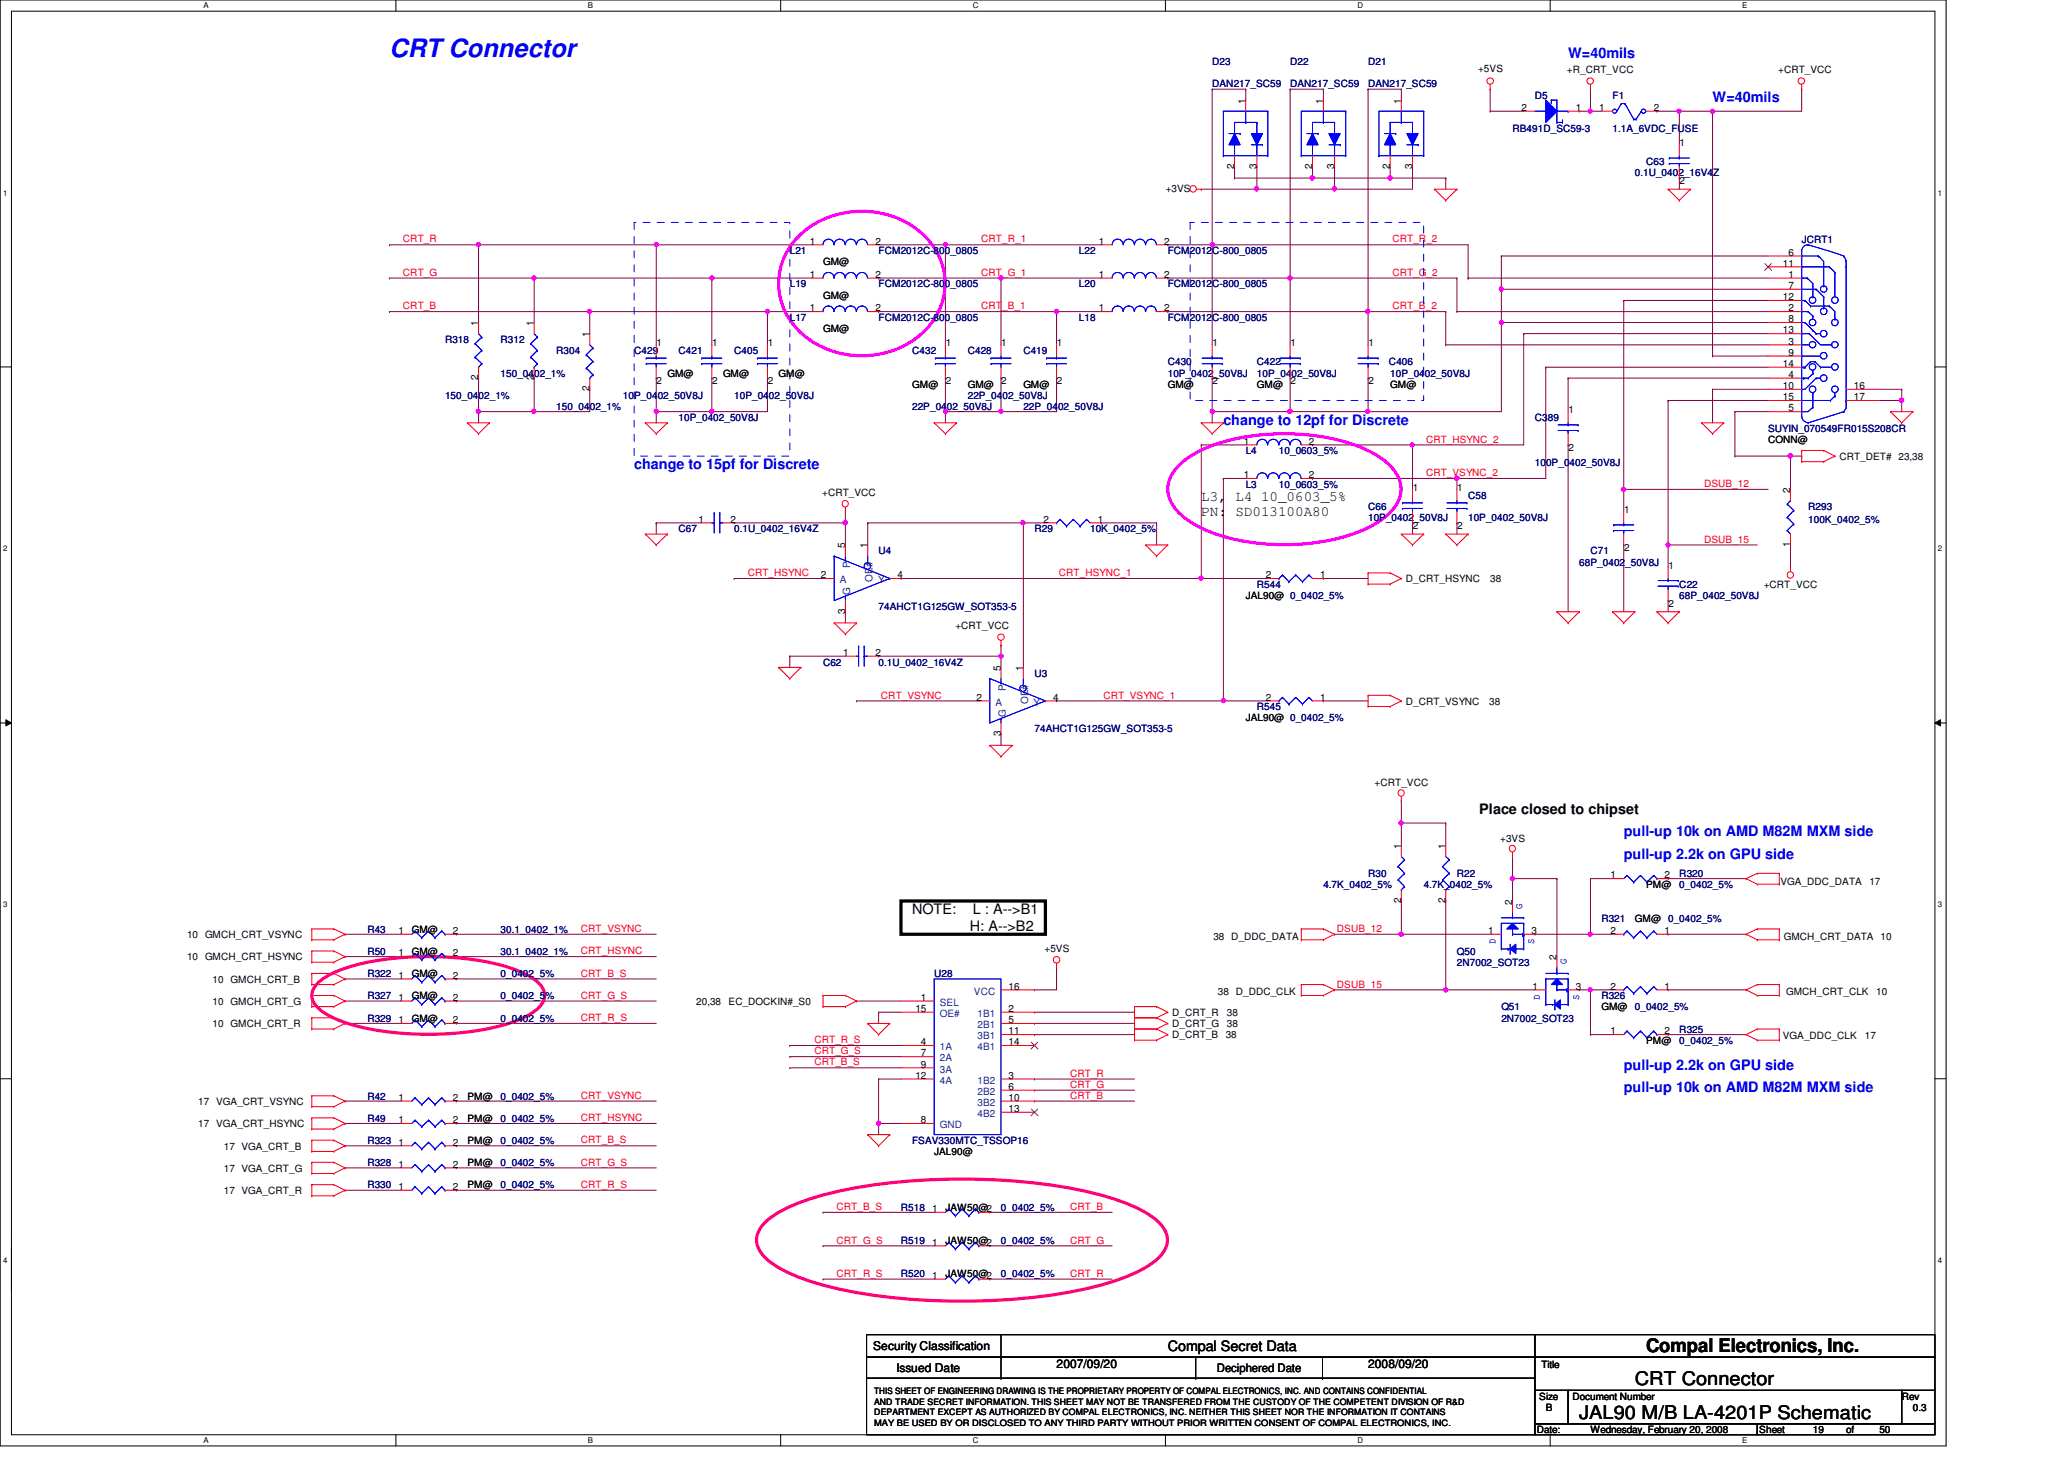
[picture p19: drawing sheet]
<svg xmlns="http://www.w3.org/2000/svg" width="297mm" height="210mm" viewBox="0 0 297 210" stroke-linecap="round" stroke-linejoin="round" font-family="sans-serif">
<defs><g id="words">
<text font-size="3.6" fill="#00f" x="56" y="8.2">CRT Connector</text>
<g font-size="2.7">
<text x="236.9" y="194.6">Compal Electronics, Inc.</text>
<text x="235.3" y="199.3">CRT Connector</text>
<text x="227.3" y="204.1">JAL90 M/B LA-4201P Schematic</text>
</g>
<g font-size="2.1" fill="#00f">
<text x="225.7" y="8.3">W=40mils</text>
<text x="246.5" y="14.7">W=40mils</text>
<text x="176.1" y="61.1">change to 12pf for Discrete</text>
<text x="91.3" y="67.5">change to 15pf for Discrete</text>
<text x="233.7" y="123.5">pull-up 2.2k on GPU side</text>
<text x="233.7" y="120.3">pull-up 10k on AMD M82M MXM side</text>
<text x="233.7" y="153.9">pull-up 2.2k on GPU side</text>
<text x="233.7" y="157.1">pull-up 10k on AMD M82M MXM side</text>
</g>
<g font-size="2.1">
<text x="172.9" y="72">L3, L4 10_0603_5%</text>
<text x="172.9" y="74.2">PN: SD013100A80</text>
<text x="212.9" y="117.1">Place closed to chipset</text>
<text x="131.3" y="131.5">NOTE:</text>
<text x="140" y="131.5">L : A--&gt;B1</text>
<text x="139.6" y="134">H: A--&gt;B2</text>
<text x="168.1" y="194.4">Compal Secret Data</text>
</g>
<g font-size="1.7">
<text x="125.7" y="194.3">Security Classification</text>
<text x="129" y="197.3">Issued Date</text>
<text x="152.1" y="196.8">2007/09/20</text>
<text x="175.1" y="197.4">Deciphered Date</text>
<text x="196.9" y="196.8">2008/09/20</text>
</g>
<g font-size="1.4" fill="#000080">
<text x="174.5" y="9.4">D23</text>
<text x="185.7" y="9.4">D22</text>
<text x="196.9" y="9.4">D21</text>
<text x="174.5" y="12.6">DAN217_SC59</text>
<text x="185.7" y="12.6">DAN217_SC59</text>
<text x="196.9" y="12.6">DAN217_SC59</text>
<text x="220.9" y="14.2">D5</text>
<text x="232.1" y="14.2">F1</text>
<text x="217.7" y="19">RB491D_SC59-3</text>
<text x="232.1" y="19">1.1A_6VDC_FUSE</text>
<text x="236.9" y="23.7">C63</text>
<text x="235.3" y="25.4">0.1U_0402_16V4Z</text>
<text x="259.3" y="35">JCRT1</text>
<text x="113.7" y="36.6">L21</text>
<text x="113.7" y="41.4">L19</text>
<text x="126.4" y="36.6">FCM2012C-800_0805</text>
<text x="126.4" y="41.4">FCM2012C-800_0805</text>
<text x="155.3" y="41.4">L20</text>
<text x="155.3" y="36.6">L22</text>
<text x="168.1" y="41.4">FCM2012C-800_0805</text>
<text x="168.1" y="36.6">FCM2012C-800_0805</text>
<text x="113.7" y="46.2">L17</text>
<text x="126.4" y="46.2">FCM2012C-800_0805</text>
<text x="155.3" y="46.2">L18</text>
<text x="168.1" y="46.2">FCM2012C-800_0805</text>
<text x="64" y="49.4">R318</text>
<text x="72" y="49.4">R312</text>
<text x="80" y="51">R304</text>
<text x="91.3" y="51">C429</text>
<text x="97.7" y="51">C421</text>
<text x="105.7" y="51">C405</text>
<text x="131.3" y="51">C432</text>
<text x="139.3" y="51">C428</text>
<text x="147.3" y="51">C419</text>
<text x="168.1" y="52.6">C430</text>
<text x="180.9" y="52.6">C422</text>
<text x="199.9" y="52.6">C406</text>
<text x="64" y="57.4">150_0402_1%</text>
<text x="72" y="54.2">150_0402_1%</text>
<text x="80" y="59">150_0402_1%</text>
<text x="89.7" y="57.4">10P_0402_50V8J</text>
<text x="105.7" y="57.4">10P_0402_50V8J</text>
<text x="131.3" y="59">22P_0402_50V8J</text>
<text x="139.3" y="57.4">22P_0402_50V8J</text>
<text x="147.3" y="59">22P_0402_50V8J</text>
<text x="168.1" y="54.2">10P_0402_50V8J</text>
<text x="180.9" y="54.2">10P_0402_50V8J</text>
<text x="200.1" y="54.2">10P_0402_50V8J</text>
<text x="97.7" y="60.6">10P_0402_50V8J</text>
<text x="179.3" y="65.4">L4</text>
<text x="184.1" y="65.4">10_0603_5%</text>
<text x="220.9" y="60.6">C389</text>
<text x="254.5" y="62.2">SUYIN_070549FR015S208CR</text>
<text x="179.3" y="70.2">L3</text>
<text x="184.1" y="70.2">10_0603_5%</text>
<text x="211.3" y="71.8">C58</text>
<text x="220.9" y="67">100P_0402_50V8J</text>
<text x="97.7" y="76.6">C67</text>
<text x="105.7" y="76.6">0.1U_0402_16V4Z</text>
<text x="148.9" y="76.6">R29</text>
<text x="156.9" y="76.6">10K_0402_5%</text>
<text x="196.9" y="73.4">C66</text>
<text x="196.9" y="75">10P_0402_50V8J</text>
<text x="211.3" y="75">10P_0402_50V8J</text>
<text x="260.2" y="73.4">R293</text>
<text x="260.2" y="75.3">100K_0402_5%</text>
<text x="126.4" y="79.8">U4</text>
<text x="227.3" y="81.4">68P_0402_50V8J</text>
<text x="228.9" y="79.8">C71</text>
<text x="126.4" y="87.8">74AHCT1G125GW_SOT353-5</text>
<text x="180.9" y="84.6">R544</text>
<text x="241.7" y="84.6">C22</text>
<text x="241.7" y="86.2">68P_0402_50V8J</text>
<text x="118.4" y="95.8">C62</text>
<text x="126.4" y="95.8">0.1U_0402_16V4Z</text>
<text x="148.9" y="97.4">U3</text>
<text x="148.9" y="105.4">74AHCT1G125GW_SOT353-5</text>
<text x="180.9" y="102.2">R545</text>
<text x="190.5" y="127.8">4.7K_0402_5%</text>
<text x="196.9" y="126.2">R30</text>
<text x="204.9" y="127.8">4.7K_0402_5%</text>
<text x="209.7" y="126.2">R22</text>
<text x="241.7" y="126.2">R320</text>
<text x="241.7" y="127.8">0_0402_5%</text>
<text x="52.9" y="134.2">R43</text>
<text x="52.9" y="137.4">R50</text>
<text x="72" y="134.2">30.1_0402_1%</text>
<text x="72" y="137.4">30.1_0402_1%</text>
<text x="209.7" y="137.4">Q50</text>
<text x="230.5" y="132.6">R321</text>
<text x="52.9" y="143.8">R327</text>
<text x="52.9" y="140.6">R322</text>
<text x="72" y="143.8">0_0402_5%</text>
<text x="72" y="140.6">0_0402_5%</text>
<text x="134.4" y="140.6">U28</text>
<text x="209.7" y="139">2N7002_SOT23</text>
<text x="230.5" y="143.8">R326</text>
<text x="52.9" y="147">R329</text>
<text x="72" y="147">0_0402_5%</text>
<text x="216.1" y="145.4">Q51</text>
<text x="216.1" y="147">2N7002_SOT23</text>
<text x="235.3" y="145.4">0_0402_5%</text>
<text x="241.7" y="148.6">R325</text>
<text x="241.7" y="150.2">0_0402_5%</text>
<text x="52.9" y="161.4">R49</text>
<text x="52.9" y="158.2">R42</text>
<text x="72" y="161.4">0_0402_5%</text>
<text x="72" y="158.2">0_0402_5%</text>
<text x="52.9" y="164.6">R323</text>
<text x="52.9" y="167.8">R328</text>
<text x="72" y="164.6">0_0402_5%</text>
<text x="72" y="167.8">0_0402_5%</text>
<text x="131.3" y="164.6">FSAV330MTC_TSSOP16</text>
<text x="52.9" y="171">R330</text>
<text x="72" y="171">0_0402_5%</text>
<text x="129.7" y="174.2">R518</text>
<text x="129.7" y="179">R519</text>
<text x="144.1" y="174.2">0_0402_5%</text>
<text x="144.1" y="179">0_0402_5%</text>
<text x="129.7" y="183.8">R520</text>
<text x="144.1" y="183.8">0_0402_5%</text>
</g>
<g font-size="1.4">
<text x="212.7" y="10.3">+5VS</text>
<text x="225.5" y="10.5">+R_CRT_VCC</text>
<text x="255.9" y="10.5">+CRT_VCC</text>
<text x="179.2" y="14.9" transform="rotate(-90 179.2 14.9)">1</text>
<text x="190.4" y="14.9" transform="rotate(-90 190.4 14.9)">1</text>
<text x="201.6" y="14.9" transform="rotate(-90 201.6 14.9)">1</text>
<text x="219" y="16">2</text>
<text x="226.8" y="16">1</text>
<text x="230.2" y="16">1</text>
<text x="238" y="16">2</text>
<text x="241.7" y="21">1</text>
<text x="167.8" y="27.6">+3VS</text>
<text x="177.6" y="24.3" transform="rotate(-90 177.6 24.3)">2</text>
<text x="180.8" y="24.3" transform="rotate(-90 180.8 24.3)">3</text>
<text x="188.8" y="24.3" transform="rotate(-90 188.8 24.3)">2</text>
<text x="192" y="24.3" transform="rotate(-90 192 24.3)">3</text>
<text x="200" y="24.3" transform="rotate(-90 200 24.3)">2</text>
<text x="203.2" y="24.3" transform="rotate(-90 203.2 24.3)">3</text>
<text x="241.7" y="26.5">2</text>
<text x="116.5" y="35.2">1</text>
<text x="126" y="35.2">2</text>
<text x="158.2" y="35.2">1</text>
<text x="167.6" y="35.2">2</text>
<text x="116.5" y="40">1</text>
<text x="118.4" y="38.2">GM@</text>
<text x="126" y="40">2</text>
<text x="158.2" y="40">1</text>
<text x="167.6" y="40">2</text>
<text x="256.6" y="38.4">11</text>
<text x="257.4" y="36.8">6</text>
<text x="257.4" y="40">1</text>
<text x="257.4" y="41.6">7</text>
<text x="68.8" y="46.9" transform="rotate(-90 68.8 46.9)">1</text>
<text x="76.8" y="46.9" transform="rotate(-90 76.8 46.9)">1</text>
<text x="116.5" y="44.8">1</text>
<text x="118.4" y="43">GM@</text>
<text x="118.4" y="47.8">GM@</text>
<text x="126" y="44.8">2</text>
<text x="158.2" y="44.8">1</text>
<text x="167.6" y="44.8">2</text>
<text x="256.6" y="43.2">12</text>
<text x="256.6" y="48">13</text>
<text x="257.4" y="44.8">2</text>
<text x="257.4" y="46.4">8</text>
<text x="84.8" y="48.5" transform="rotate(-90 84.8 48.5)">1</text>
<text x="94.5" y="49.8">1</text>
<text x="102.5" y="49.8">1</text>
<text x="110.5" y="49.8">1</text>
<text x="136.1" y="49.8">1</text>
<text x="144.1" y="49.8">1</text>
<text x="152.1" y="49.8">1</text>
<text x="174.5" y="49.8">1</text>
<text x="185.7" y="49.8">1</text>
<text x="196.9" y="49.8">1</text>
<text x="256.6" y="52.8">14</text>
<text x="257.4" y="49.6">3</text>
<text x="257.4" y="51.2">9</text>
<text x="68.8" y="54.7" transform="rotate(-90 68.8 54.7)">2</text>
<text x="76.8" y="54.7" transform="rotate(-90 76.8 54.7)">2</text>
<text x="84.8" y="56.3" transform="rotate(-90 84.8 56.3)">2</text>
<text x="94.5" y="55.3">2</text>
<text x="96.1" y="54.2">GM@</text>
<text x="102.5" y="55.3">2</text>
<text x="104.1" y="54.2">GM@</text>
<text x="110.5" y="55.3">2</text>
<text x="112.1" y="54.2">GM@</text>
<text x="131.3" y="55.8">GM@</text>
<text x="136.1" y="55.3">2</text>
<text x="139.3" y="55.8">GM@</text>
<text x="144.1" y="55.3">2</text>
<text x="147.3" y="55.8">GM@</text>
<text x="152.1" y="55.3">2</text>
<text x="168.1" y="55.8">GM@</text>
<text x="174.5" y="55.3">2</text>
<text x="180.9" y="55.8">GM@</text>
<text x="185.7" y="55.3">2</text>
<text x="196.9" y="55.3">2</text>
<text x="200.1" y="55.8">GM@</text>
<text x="225.7" y="59.4">1</text>
<text x="256.6" y="56">10</text>
<text x="256.6" y="57.6">15</text>
<text x="257.4" y="54.4">4</text>
<text x="257.4" y="59.2">5</text>
<text x="266.8" y="56">16</text>
<text x="266.8" y="57.6">17</text>
<text x="179" y="64">1</text>
<text x="188.4" y="64">2</text>
<text x="225.7" y="64.9">2</text>
<text x="254.5" y="63.8">CONN@</text>
<text x="118.3" y="71.3">+CRT_VCC</text>
<text x="179" y="68.8">1</text>
<text x="188.4" y="68.8">2</text>
<text x="203.3" y="70.6">1</text>
<text x="209.7" y="70.6">1</text>
<text x="257.6" y="70.9" transform="rotate(-90 257.6 70.9)">2</text>
<text x="264.7" y="66.2">CRT_DET# 23,38</text>
<text x="100.5" y="75.2">1</text>
<text x="105.2" y="75.2">2</text>
<text x="150.2" y="75.2">2</text>
<text x="158" y="75.2">1</text>
<text x="203.3" y="76.1">2</text>
<text x="209.7" y="76.1">2</text>
<text x="233.7" y="73.8">1</text>
<text x="118.1" y="83.2">2</text>
<text x="121.6" y="78.9" transform="rotate(-90 121.6 78.9)">5</text>
<text x="124.8" y="78.9" transform="rotate(-90 124.8 78.9)">1</text>
<text x="129.2" y="83.2">4</text>
<text x="182.2" y="83.2">2</text>
<text x="190" y="83.2">1</text>
<text x="202.3" y="83.8">D_CRT_HSYNC</text>
<text x="214.5" y="83.8">38</text>
<text x="233.7" y="79.3">2</text>
<text x="240.1" y="81.8">1</text>
<text x="257.6" y="78.7" transform="rotate(-90 257.6 78.7)">1</text>
<text x="121.6" y="88.3" transform="rotate(-90 121.6 88.3)">3</text>
<text x="179.3" y="86.2">JAL90@ 0_0402_5%</text>
<text x="240.1" y="87.3">2</text>
<text x="253.8" y="84.6">+CRT_VCC</text>
<text x="121.4" y="94.4">1</text>
<text x="126" y="94.4">2</text>
<text x="137.5" y="90.5">+CRT_VCC</text>
<text x="140.5" y="100.8">2</text>
<text x="144" y="96.5" transform="rotate(-90 144 96.5)">5</text>
<text x="147.2" y="96.5" transform="rotate(-90 147.2 96.5)">1</text>
<text x="151.5" y="100.8">4</text>
<text x="182.2" y="100.8">2</text>
<text x="190" y="100.8">1</text>
<text x="202.3" y="101.4">D_CRT_VSYNC</text>
<text x="214.3" y="101.4">38</text>
<text x="144" y="105.9" transform="rotate(-90 144 105.9)">3</text>
<text x="179.3" y="103.8">JAL90@ 0_0402_5%</text>
<text x="197.8" y="113.1">+CRT_VCC</text>
<text x="201.6" y="122.1" transform="rotate(-90 201.6 122.1)">1</text>
<text x="208" y="122.1" transform="rotate(-90 208 122.1)">1</text>
<text x="215.9" y="121.1">+3VS</text>
<text x="201.6" y="129.9" transform="rotate(-90 201.6 129.9)">2</text>
<text x="208" y="129.9" transform="rotate(-90 208 129.9)">2</text>
<text x="217.6" y="130.1" transform="rotate(-90 217.6 130.1)">2</text>
<text x="231.8" y="126.4">1</text>
<text x="236.9" y="127.8">PM@</text>
<text x="239.6" y="126.4">2</text>
<text x="256.2" y="127.3">VGA_DDC_DATA</text>
<text x="269" y="127.3">17</text>
<text x="26.9" y="135">10 GMCH_CRT_VSYNC</text>
<text x="57.4" y="134.4">1</text>
<text x="57.4" y="137.6">1</text>
<text x="59.3" y="134.2">GM@</text>
<text x="59.3" y="137.4">GM@</text>
<text x="65.1" y="134.4">2</text>
<text x="65.1" y="137.6">2</text>
<text x="150.3" y="136.9">+5VS</text>
<text x="174.6" y="135.3">38 D_DDC_DATA</text>
<text x="214.2" y="134.4">1</text>
<text x="220.4" y="134.4">3</text>
<text x="231.8" y="134.4">2</text>
<text x="235.3" y="132.6">GM@ 0_0402_5%</text>
<text x="239.6" y="134.4">1</text>
<text x="256.7" y="135.3">GMCH_CRT_DATA 10</text>
<text x="26.9" y="138.2">10 GMCH_CRT_HSYNC</text>
<text x="30.6" y="141.4">10 GMCH_CRT_B</text>
<text x="57.4" y="144">1</text>
<text x="57.4" y="140.8">1</text>
<text x="59.3" y="143.8">GM@</text>
<text x="59.3" y="140.6">GM@</text>
<text x="65.1" y="144">2</text>
<text x="65.1" y="140.8">2</text>
<text x="132.5" y="144">1</text>
<text x="145.2" y="142.4">16</text>
<text x="175.3" y="143.1">38 D_DDC_CLK</text>
<text x="220.6" y="142.4">1</text>
<text x="224" y="138.1" transform="rotate(-90 224 138.1)">2</text>
<text x="226.8" y="142.4">3</text>
<text x="231.8" y="142.4">2</text>
<text x="239.6" y="142.4">1</text>
<text x="257" y="143.1">GMCH_CRT_CLK</text>
<text x="270" y="143.1">10</text>
<text x="30.6" y="144.6">10 GMCH_CRT_G</text>
<text x="30.6" y="147.8">10 GMCH_CRT_R</text>
<text x="57.4" y="147.2">1</text>
<text x="59.3" y="147">GM@</text>
<text x="65.1" y="147.2">2</text>
<text x="100.2" y="144.6">20,38</text>
<text x="104.9" y="144.6">EC_DOCKIN#_S0</text>
<text x="131.7" y="145.6">15</text>
<text x="145.2" y="145.6">2</text>
<text x="145.2" y="147.2">5</text>
<text x="145.2" y="148.8">11</text>
<text x="168.7" y="146.2">D_CRT_R</text>
<text x="168.7" y="147.8">D_CRT_G</text>
<text x="168.7" y="149.4">D_CRT_B</text>
<text x="176.4" y="149.4">38</text>
<text x="176.6" y="146.2">38</text>
<text x="176.6" y="147.8">38</text>
<text x="230.5" y="145.4">GM@</text>
<text x="231.8" y="148.8">1</text>
<text x="239.6" y="148.8">2</text>
<text x="256.6" y="149.5">VGA_DDC_CLK</text>
<text x="268.4" y="149.5">17</text>
<text x="131.7" y="155.2">12</text>
<text x="132.5" y="150.4">4</text>
<text x="132.5" y="152">7</text>
<text x="132.5" y="153.6">9</text>
<text x="145.2" y="150.4">14</text>
<text x="145.2" y="155.2">3</text>
<text x="236.9" y="150.2">PM@</text>
<text x="28.5" y="159">17 VGA_CRT_VSYNC</text>
<text x="57.4" y="161.6">1</text>
<text x="57.4" y="158.4">1</text>
<text x="65.1" y="161.6">2</text>
<text x="65.1" y="158.4">2</text>
<text x="67.3" y="161.4">PM@</text>
<text x="67.3" y="158.2">PM@</text>
<text x="132.5" y="161.6">8</text>
<text x="145.2" y="156.8">6</text>
<text x="145.2" y="158.4">10</text>
<text x="145.2" y="160">13</text>
<text x="28.5" y="162.2">17 VGA_CRT_HSYNC</text>
<text x="32.2" y="165.4">17 VGA_CRT_B</text>
<text x="57.4" y="164.8">1</text>
<text x="57.4" y="168">1</text>
<text x="65.1" y="164.8">2</text>
<text x="65.1" y="168">2</text>
<text x="67.3" y="164.6">PM@</text>
<text x="67.3" y="167.8">PM@</text>
<text x="134.4" y="166.2">JAL90@</text>
<text x="32.2" y="168.6">17 VGA_CRT_G</text>
<text x="32.2" y="171.8">17 VGA_CRT_R</text>
<text x="57.4" y="171.2">1</text>
<text x="65.1" y="171.2">2</text>
<text x="67.3" y="171">PM@</text>
<text x="134.2" y="174.4">1</text>
<text x="134.2" y="179.2">1</text>
<text x="136.1" y="174.2">JAW50@2</text>
<text x="136.1" y="179">JAW50@2</text>
<text x="134.2" y="184">1</text>
<text x="136.1" y="183.8">JAW50@2</text>
<text x="221.8" y="196.8">Title</text>
<text x="221.5" y="201.4">Size</text>
<text x="222.5" y="203">B</text>
<text x="226.3" y="201.4">Document Number</text>
<text x="273.7" y="201.4">Rev</text>
<text x="275.3" y="203">0.3</text>
<text x="221.2" y="206.2">Date:</text>
<text x="228.9" y="206.2">Wednesday, February 20, 2008</text>
<text x="253.2" y="206.2">Sheet</text>
<text x="260.9" y="206.2">19</text>
<text x="265.7" y="206.2">of</text>
<text x="270.5" y="206.2">50</text>
</g>
<g font-size="1.4" fill="#f00">
<text x="58" y="34.9">CRT_R</text>
<text x="141.2" y="34.9">CRT_R_1</text>
<text x="200.4" y="34.9">CRT_R_2</text>
<text x="58" y="39.7">CRT_G</text>
<text x="141.2" y="39.7">CRT_G_1</text>
<text x="200.4" y="39.7">CRT_G_2</text>
<text x="58" y="44.5">CRT_B</text>
<text x="141.2" y="44.5">CRT_B_1</text>
<text x="200.4" y="44.5">CRT_B_2</text>
<text x="205.2" y="63.7">CRT_HSYNC_2</text>
<text x="205.2" y="68.5">CRT_VSYNC_2</text>
<text x="245.2" y="70.1">DSUB_12</text>
<text x="107.6" y="82.9">CRT_HSYNC</text>
<text x="152.4" y="82.9">CRT_HSYNC_1</text>
<text x="245.2" y="78.1">DSUB_15</text>
<text x="126.8" y="100.5">CRT_VSYNC</text>
<text x="158.8" y="100.5">CRT_VSYNC_1</text>
<text x="83.6" y="137.3">CRT_HSYNC</text>
<text x="83.6" y="134.1">CRT_VSYNC</text>
<text x="192.4" y="134.1">DSUB_12</text>
<text x="83.6" y="143.7">CRT_G_S</text>
<text x="83.6" y="140.5">CRT_B_S</text>
<text x="192.4" y="142.1">DSUB_15</text>
<text x="83.6" y="146.9">CRT_R_S</text>
<text x="117.2" y="150.1">CRT_R_S</text>
<text x="117.2" y="151.7">CRT_G_S</text>
<text x="117.2" y="153.3">CRT_B_S</text>
<text x="154" y="154.9">CRT_R</text>
<text x="83.6" y="158.1">CRT_VSYNC</text>
<text x="83.6" y="161.3">CRT_HSYNC</text>
<text x="154" y="156.5">CRT_G</text>
<text x="154" y="158.1">CRT_B</text>
<text x="83.6" y="167.7">CRT_G_S</text>
<text x="83.6" y="164.5">CRT_B_S</text>
<text x="83.6" y="170.9">CRT_R_S</text>
<text x="120.4" y="174.1">CRT_B_S</text>
<text x="120.4" y="178.9">CRT_G_S</text>
<text x="154" y="174.1">CRT_B</text>
<text x="154" y="178.9">CRT_G</text>
<text x="120.4" y="183.7">CRT_R_S</text>
<text x="154" y="183.7">CRT_R</text>
</g>
<g font-size="1.4" fill="#004080">
<text x="120.9" y="83.9">A</text>
<text x="122.3" y="81.8" transform="rotate(-90 122.3 81.8)">P</text>
<text x="125.6" y="83.7" transform="rotate(-90 125.6 83.7)">OE#</text>
<text x="126.4" y="83.9">Y</text>
<text x="122.3" y="85.6" transform="rotate(-90 122.3 85.6)">G</text>
<text x="143.3" y="101.5">A</text>
<text x="144.7" y="99.4" transform="rotate(-90 144.7 99.4)">P</text>
<text x="148" y="101.3" transform="rotate(-90 148 101.3)">OE#</text>
<text x="148.8" y="101.5">Y</text>
<text x="144.7" y="103.2" transform="rotate(-90 144.7 103.2)">G</text>
<text x="140.2" y="143.1">VCC</text>
<text x="135.3" y="144.7">SEL</text>
<text x="135.3" y="146.3">OE#</text>
<text x="140.7" y="146.3">1B1</text>
<text x="140.7" y="147.9">2B1</text>
<text x="140.7" y="149.5">3B1</text>
<text x="135.3" y="151.1">1A</text>
<text x="135.3" y="152.7">2A</text>
<text x="135.3" y="154.3">3A</text>
<text x="135.3" y="155.9">4A</text>
<text x="140.7" y="151.1">4B1</text>
<text x="140.7" y="155.9">1B2</text>
<text x="140.7" y="157.5">2B2</text>
<text x="140.7" y="159.1">3B2</text>
<text x="140.7" y="160.7">4B2</text>
<text x="135.3" y="162.3">GND</text>
</g>
<g font-size="1.4" fill="#00f">
<text x="219.1" y="130.7" transform="rotate(-90 219.1 130.7)">G</text>
<text x="215.2" y="135.8" transform="rotate(-90 215.2 135.8)">D</text>
<text x="220.8" y="135.8" transform="rotate(-90 220.8 135.8)">S</text>
<text x="221.6" y="143.8" transform="rotate(-90 221.6 143.8)">D</text>
<text x="225.5" y="138.7" transform="rotate(-90 225.5 138.7)">G</text>
<text x="227.2" y="143.8" transform="rotate(-90 227.2 143.8)">S</text>
</g>
<g font-size="1.3">
<text x="125.8" y="203.6">DEPARTMENT EXCEPT AS AUTHORIZED BY COMPAL ELECTRONICS, INC. NEITHER THIS SHEET NOR THE INFORMATION IT CONTAINS</text>
<text x="125.8" y="200.6">THIS SHEET OF ENGINEERING DRAWING IS THE PROPRIETARY PROPERTY OF COMPAL ELECTRONICS, INC. AND CONTAINS CONFIDENTIAL</text>
<text x="125.8" y="202.1">AND TRADE SECRET INFORMATION. THIS SHEET MAY NOT BE TRANSFERED FROM THE CUSTODY OF THE COMPETENT DIVISION OF R&amp;D</text>
<text x="125.8" y="205.1">MAY BE USED BY OR DISCLOSED TO ANY THIRD PARTY WITHOUT PRIOR WRITTEN CONSENT OF COMPAL ELECTRONICS, INC.</text>
</g>
<g font-size="1.1">
<text x="29.3" y="1.1">A</text>
<text x="84.6" y="1.1">B</text>
<text x="140" y="1.1">C</text>
<text x="195.4" y="1.1">D</text>
<text x="250.7" y="1.1">E</text>
<text x=".5" y="28.2">1</text>
<text x="278.9" y="28.2">1</text>
<text x=".5" y="79.3">2</text>
<text x="278.9" y="79.3">2</text>
<text x=".5" y="130.6">3</text>
<text x="278.9" y="130.6">3</text>
<text x=".5" y="181.7">4</text>
<text x="278.9" y="181.7">4</text>
<text x="29.3" y="207.6">A</text>
<text x="84.6" y="207.6">B</text>
<text x="140" y="207.6">C</text>
<text x="195.4" y="207.6">D</text>
<text x="250.7" y="207.6">E</text>
</g>
</g></defs>
<path d="M0 0h280.1v208h-280.1zM1.6 1.6h276.9v204.8h-276.9z" fill="none" stroke="#000" stroke-width=".14"/>
<g fill="#fff">
<path d="M29.3 .2h.7v1.2h-.7z"/>
<path d="M29.3 206.6h.7v1.2h-.7z"/>
</g>
<path d="M57 0v1.6M57 206.4v1.6" fill="none" stroke="#000" stroke-width=".14"/>
<g fill="#fff">
<path d="M84.6 .2h.7v1.2h-.7z"/>
<path d="M84.6 206.6h.7v1.2h-.7z"/>
</g>
<path d="M112.3 0v1.6M112.3 206.4v1.6" fill="none" stroke="#000" stroke-width=".14"/>
<g fill="#fff">
<path d="M140 .2h.8v1.2h-.8z"/>
<path d="M140 206.6h.8v1.2h-.8z"/>
</g>
<path d="M167.7 0v1.6M167.7 206.4v1.6" fill="none" stroke="#000" stroke-width=".14"/>
<g fill="#fff">
<path d="M195.4 .2h.7v1.2h-.7z"/>
<path d="M195.4 206.6h.7v1.2h-.7z"/>
</g>
<path d="M223.1 0v1.6M223.1 206.4v1.6" fill="none" stroke="#000" stroke-width=".14"/>
<g fill="#fff">
<path d="M250.7 .2h.8v1.2h-.8z"/>
<path d="M250.7 206.6h.8v1.2h-.8z"/>
<path d="M.5 27.2h.6v1.2h-.6z"/>
<path d="M278.9 27.2h.6v1.2h-.6z"/>
<path d="M.5 78.4h.6v1.1h-.6z"/>
<path d="M278.9 78.4h.6v1.1h-.6z"/>
</g>
<path d="M0 52.8h1.6M278.5 52.8h1.6" fill="none" stroke="#000" stroke-width=".14"/>
<g fill="#fff">
<path d="M.5 129.6h.6v1.2h-.6z"/>
<path d="M278.9 129.6h.6v1.2h-.6z"/>
</g>
<path d="M0 104h1.6M.8 103.5l.8 .5-.8 .4zM278.5 104l.8-.5v.9zM278.5 104h1.6" fill="none" stroke="#000" stroke-width=".14"/>
<path d="M.8 103.5l.8 .5-.8 .4zM278.5 104l.8-.5v.9z" fill="#000"/>
<g fill="#fff">
<path d="M.5 180.8h.6v1.1h-.6z"/>
<path d="M278.9 180.8h.6v1.1h-.6z"/>
</g>
<path d="M0 155.2h1.6M278.5 155.2h1.6" fill="none" stroke="#000" stroke-width=".14"/>
<path d="M185.7 40h.1M185.7 40v9.6" fill="none" stroke="#800040" stroke-width=".14"/>
<circle cx="185.7" cy="40" r=".31" fill="#f0f"/>
<circle cx="185.7" cy="40" r=".31" fill="none" stroke="#f0f" stroke-width=".14"/>
<path d="M174.5 12.8h.1M174.5 12.8h4.8M179.3 12.8h.1M179.3 12.8v1.6M185.7 12.8h.1M185.7 12.8h4.8M192.1 27.2h.1M192.1 27.2h11.2M241.7 25.6h.1M241.7 25.6v1.6" fill="none" stroke="#800040" stroke-width=".14"/>
<circle cx="192.1" cy="27.2" r=".3" fill="#f0f"/>
<circle cx="192.1" cy="27.2" r=".3" fill="none" stroke="#f0f" stroke-width=".14"/>
<path d="M190.5 12.8h.1M190.5 12.8v1.6M228.9 16h.1M228.9 16h1.6M209.7 44.8h.1M209.7 44.8h44.8M209.7 68.8h.1M209.7 68.8h12.8M233.7 78.4h.1M233.7 78.4v9.6" fill="none" stroke="#800040" stroke-width=".14"/>
<circle cx="209.7" cy="68.8" r=".31" fill="#f0f"/>
<circle cx="209.7" cy="68.8" r=".31" fill="none" stroke="#f0f" stroke-width=".14"/>
<path d="M196.9 12.8h.1M196.9 12.8h4.8M228.9 12.8h.1M228.9 12.8v3.2M222.5 52.8h.1M222.5 52.8h32" fill="none" stroke="#800040" stroke-width=".14"/>
<circle cx="228.9" cy="16" r=".3" fill="#f0f"/>
<circle cx="228.9" cy="16" r=".3" fill="none" stroke="#f0f" stroke-width=".14"/>
<g fill="none" stroke="#800040" stroke-width=".14">
<path d="M214.5 12.8h.1M214.5 16h.1M214.5 12.8v3.2M214.5 16h4.8M180.9 24h.1M180.9 24v3.2M219.3 48h.1M219.3 48v16M219.3 48h35.2M222.5 52.8h.1M222.5 52.8v16M225.7 54.4h.1"/>
<path d="M225.7 54.4v4.8M225.7 54.4h28.8M203.3 75.2h.1M203.3 64h.1M203.3 64v6.4M203.3 75.2v1.6M209.7 68.8h.1M209.7 75.2h.1M209.7 68.8v1.6M209.7 75.2v1.6M225.7 64h.1M225.7 64v24"/>
<path d="M240.1 86.4h.1M240.1 86.4v1.6"/>
</g>
<circle cx="180.8" cy="27.2" r=".3" fill="#f0f"/>
<circle cx="180.8" cy="27.2" r=".3" fill="none" stroke="#f0f" stroke-width=".14"/>
<path d="M201.7 12.8h.1M201.7 12.8v1.6M208.1 49.6h.1M208.1 49.6h46.4M203.3 64h.1M203.3 64h16" fill="none" stroke="#800040" stroke-width=".14"/>
<circle cx="203.2" cy="64" r=".3" fill="#f0f"/>
<circle cx="203.2" cy="64" r=".3" fill="none" stroke="#f0f" stroke-width=".14"/>
<path d="M233.7 43.2h.1M233.7 43.2h20.8M188.9 68.8h.1M188.9 68.8h20.8M240.1 78.4h.1M240.1 78.4v3.2" fill="none" stroke="#800040" stroke-width=".14"/>
<circle cx="240.1" cy="78.4" r=".3" fill="#f0f"/>
<circle cx="240.1" cy="78.4" r=".3" fill="none" stroke="#f0f" stroke-width=".14"/>
<path d="M240.1 57.6h.1M240.1 57.6h14.4M121.7 75.2h.1M121.7 75.2v3.2M124.9 75.2h.1M124.9 75.2v3.2M105.7 83.2h.1M105.7 83.2h12.7" fill="none" stroke="#800040" stroke-width=".14"/>
<circle cx="121.6" cy="75.2" r=".31" fill="#f0f"/>
<circle cx="121.6" cy="75.2" r=".31" fill="none" stroke="#f0f" stroke-width=".14"/>
<g fill="none" stroke="#800040" stroke-width=".14">
<path d="M227.3 16h.1M227.3 16h1.6M124.9 75.2h.1M124.9 75.2h25.5M147.3 75.2h.1M147.3 75.2v20.8M172.9 64h.1M172.9 64v19.2M172.9 64h6.4M176.1 68.8h.1M176.1 68.8h3.2M188.9 64h.1"/>
<path d="M188.9 64h14.4M113.7 94.4h.1M113.7 94.4h8M121.7 88h.1M121.7 88v1.6"/>
</g>
<circle cx="147.2" cy="75.2" r=".3" fill="#f0f"/>
<circle cx="147.2" cy="75.2" r=".3" fill="none" stroke="#f0f" stroke-width=".14"/>
<path d="M123.3 100.8h.1M123.3 100.8h17.6M152.1 100.8h.1M152.1 100.8h24M217.7 126.4h.1M217.7 126.4v3.2M224.1 126.4h.1M224.1 126.4v11.2" fill="none" stroke="#800040" stroke-width=".14"/>
<circle cx="217.7" cy="126.4" r=".31" fill="#f0f"/>
<circle cx="217.7" cy="126.4" r=".31" fill="none" stroke="#f0f" stroke-width=".14"/>
<path d="M228.9 134.4h.1M228.9 134.4h3.2M240.1 134.4h.1M240.1 134.4h11.2" fill="none" stroke="#800040" stroke-width=".14"/>
<circle cx="228.9" cy="134.4" r=".3" fill="#f0f"/>
<circle cx="228.9" cy="134.4" r=".3" fill="none" stroke="#f0f" stroke-width=".14"/>
<path d="M192.1 134.4h.1M192.1 134.4h22.4M201.7 134.4h.1M217.7 123.2h.1M217.7 123.2v3.2M208.1 142.4h.1M208.1 142.4h12.8M228.9 142.4h.1M228.9 142.4h3.2M240.1 142.4h.1M240.1 142.4h11.2" fill="none" stroke="#800040" stroke-width=".14"/>
<circle cx="201.7" cy="134.4" r=".31" fill="#f0f"/>
<circle cx="201.7" cy="134.4" r=".31" fill="none" stroke="#f0f" stroke-width=".14"/>
<path d="M192.1 142.4h.1M192.1 142.4h16" fill="none" stroke="#800040" stroke-width=".14"/>
<circle cx="208.1" cy="142.4" r=".3" fill="#f0f"/>
<circle cx="208.1" cy="142.4" r=".3" fill="none" stroke="#f0f" stroke-width=".14"/>
<path d="M233.7 70.4h.1M233.7 70.4v3.2M201.7 129.6h.1M201.7 129.6v4.8M208.1 129.6h.1M208.1 129.6v12.8M217.7 126.4h.1M217.7 126.4h6.4" fill="none" stroke="#800040" stroke-width=".14"/>
<circle cx="233.7" cy="70.4" r=".31" fill="#f0f"/>
<circle cx="233.7" cy="70.4" r=".31" fill="none" stroke="#f0f" stroke-width=".14"/>
<path d="M246.5 16h.1M246.5 16v35.2" fill="none" stroke="#800040" stroke-width=".14"/>
<circle cx="246.5" cy="16" r=".3" fill="#f0f"/>
<circle cx="246.5" cy="16" r=".3" fill="none" stroke="#f0f" stroke-width=".14"/>
<g fill="none" stroke="#800040" stroke-width=".14">
<path d="M238.5 16h.1M238.5 16h3.2M174.5 35.2h.1M174.5 35.2h36.8M168.1 40h.1M168.1 40h17.6M211.3 40h.1M211.3 40h43.2M233.7 43.2h.1M233.7 43.2v27.2M240.1 57.6h.1M240.1 57.6v20.8"/>
<path d="M233.7 70.4h.1M233.7 70.4h20.8M240.1 78.4h.1M240.1 78.4h12.8M144.1 94.4h.1M144.1 94.4v1.6M201.7 115.2h.1M201.7 115.2v3.2"/>
</g>
<circle cx="144.1" cy="94.4" r=".3" fill="#f0f"/>
<circle cx="144.1" cy="94.4" r=".3" fill="none" stroke="#f0f" stroke-width=".14"/>
<path d="M246.5 16h.1M259.3 12.8h.1M259.3 12.8v3.2h-12.8M216.1 41.6h.1M216.1 41.6v4.8M105.7 75.2h.1M105.7 75.2h16" fill="none" stroke="#800040" stroke-width=".14"/>
<circle cx="216.1" cy="41.6" r=".31" fill="#f0f"/>
<circle cx="216.1" cy="41.6" r=".31" fill="none" stroke="#f0f" stroke-width=".14"/>
<path d="M241.7 16h.1M241.7 16v4.8M246.5 51.2h.1M246.5 51.2h8M121.7 73.6h.1M121.7 73.6v1.6M126.4 94.4h.1M126.4 94.4h17.7M201.7 118.4h.1M201.7 118.4h6.4" fill="none" stroke="#800040" stroke-width=".14"/>
<circle cx="201.7" cy="118.4" r=".31" fill="#f0f"/>
<circle cx="201.7" cy="118.4" r=".31" fill="none" stroke="#f0f" stroke-width=".14"/>
<path d="M241.7 16h.1M241.7 16h4.8" fill="none" stroke="#800040" stroke-width=".14"/>
<circle cx="241.7" cy="16" r=".31" fill="#f0f"/>
<circle cx="241.7" cy="16" r=".31" fill="none" stroke="#f0f" stroke-width=".14"/>
<g fill="none" stroke="#800040" stroke-width=".14">
<path d="M56 35.2h.1M56 35.2h12.9M174.5 35.2h.1M174.5 35.2v14.4M216.1 36.8h.1M216.1 36.8h38.4M158.4 75.2h.1M158.4 75.2h8.1M144.1 92.8h.1M144.1 92.8v1.6M201.7 118.4h.1M201.7 118.4v3.2"/>
<path d="M208.1 118.4h.1M208.1 118.4v3.2"/>
</g>
<circle cx="174.5" cy="35.2" r=".3" fill="#f0f"/>
<circle cx="174.5" cy="35.2" r=".3" fill="none" stroke="#f0f" stroke-width=".14"/>
<path d="M196.9 59.2h.1M196.9 59.2h19.2" fill="none" stroke="#800040" stroke-width=".14"/>
<circle cx="196.8" cy="59.2" r=".3" fill="#f0f"/>
<circle cx="196.8" cy="59.2" r=".3" fill="none" stroke="#f0f" stroke-width=".14"/>
<path d="M180.9 27.2h.1M180.9 27.2h11.2M188.9 25.6h.1M188.9 25.6h11.2" fill="none" stroke="#800040" stroke-width=".14"/>
<circle cx="200.1" cy="25.6" r=".31" fill="#f0f"/>
<circle cx="200.1" cy="25.6" r=".31" fill="none" stroke="#f0f" stroke-width=".14"/>
<circle cx="188.8" cy="25.6" r=".31" fill="#f0f"/>
<circle cx="188.8" cy="25.6" r=".31" fill="none" stroke="#f0f" stroke-width=".14"/>
<path d="M192.1 24h.1M192.1 24v3.2M203.3 24h.1M203.3 24v3.2M68.9 54.4h.1M68.9 54.4v4.8M185.7 59.2h.1M185.7 59.2h11.2M246.5 56h.1M246.5 56h8M94.4 75.2h.1M94.4 75.2v1.6" fill="none" stroke="#800040" stroke-width=".14"/>
<circle cx="185.7" cy="59.2" r=".31" fill="#f0f"/>
<circle cx="185.7" cy="59.2" r=".31" fill="none" stroke="#f0f" stroke-width=".14"/>
<path d="M68.9 35.2h.1M68.9 35.2v11.2M172.9 27.2h.1M172.9 27.2h8" fill="none" stroke="#800040" stroke-width=".14"/>
<circle cx="68.8" cy="35.2" r=".3" fill="#f0f"/>
<circle cx="68.8" cy="35.2" r=".3" fill="none" stroke="#f0f" stroke-width=".14"/>
<path d="M200.1 24h.1M200.1 24v1.6M84.9 56h.1M84.9 56v3.2M174.5 59.2h.1M174.5 59.2h11.2" fill="none" stroke="#800040" stroke-width=".14"/>
<circle cx="174.5" cy="59.2" r=".3" fill="#f0f"/>
<circle cx="174.5" cy="59.2" r=".3" fill="none" stroke="#f0f" stroke-width=".14"/>
<path d="M76.9 59.2h.1M76.9 59.2h8" fill="none" stroke="#800040" stroke-width=".14"/>
<circle cx="76.8" cy="59.2" r=".3" fill="#f0f"/>
<circle cx="76.8" cy="59.2" r=".3" fill="none" stroke="#f0f" stroke-width=".14"/>
<path d="M216.1 36.8h.1M216.1 36.8v4.8M102.4 59.2h.1M102.4 59.2h8M196.9 54.4h.1M196.9 54.4v4.8M216.1 46.4h.1M216.1 46.4v12.8" fill="none" stroke="#800040" stroke-width=".14"/>
<circle cx="102.4" cy="59.2" r=".3" fill="#f0f"/>
<circle cx="102.4" cy="59.2" r=".3" fill="none" stroke="#f0f" stroke-width=".14"/>
<path d="M216.1 46.4h.1M216.1 46.4h38.4" fill="none" stroke="#800040" stroke-width=".14"/>
<circle cx="216.1" cy="46.4" r=".3" fill="#f0f"/>
<circle cx="216.1" cy="46.4" r=".3" fill="none" stroke="#f0f" stroke-width=".14"/>
<path d="M56 40h.1M56 40h20.9M174.5 54.4h.1M174.5 54.4v4.8" fill="none" stroke="#800040" stroke-width=".14"/>
<circle cx="76.8" cy="40" r=".3" fill="#f0f"/>
<circle cx="76.8" cy="40" r=".3" fill="none" stroke="#f0f" stroke-width=".14"/>
<g fill="none" stroke="#800040" stroke-width=".14">
<path d="M177.7 25.6h.1M188.9 24h.1M188.9 24v1.6h-11.2M68.9 59.2h.1M68.9 59.2v1.6M76.9 54.4h.1M76.9 54.4v4.8M94.4 54.4h.1M94.4 54.4v4.8M110.4 54.4h.1M110.4 44.8h.1M110.4 54.4v4.8"/>
<path d="M110.4 44.8h6.5M94.4 75.2h.1M94.4 75.2h6.5"/>
</g>
<circle cx="110.4" cy="44.8" r=".3" fill="#f0f"/>
<circle cx="110.4" cy="44.8" r=".3" fill="none" stroke="#f0f" stroke-width=".14"/>
<path d="M102.4 40h.1M102.4 40h14.5" fill="none" stroke="#800040" stroke-width=".14"/>
<circle cx="102.4" cy="40" r=".3" fill="#f0f"/>
<circle cx="102.4" cy="40" r=".3" fill="none" stroke="#f0f" stroke-width=".14"/>
<g fill="none" stroke="#800040" stroke-width=".14">
<path d="M94.4 35.2h.1M94.4 35.2h22.5M177.7 24h.1M177.7 24v1.6M56 44.8h.1M56 44.8h28.9M76.9 40h.1M76.9 40v6.4M102.4 54.4h.1M102.4 54.4v4.8M216.1 41.6h.1M216.1 41.6h38.4"/>
<path d="M166.5 75.2h.1M166.5 75.2v3.2"/>
</g>
<circle cx="94.4" cy="35.2" r=".3" fill="#f0f"/>
<circle cx="94.4" cy="35.2" r=".3" fill="none" stroke="#f0f" stroke-width=".14"/>
<g fill="none" stroke="#800040" stroke-width=".14">
<path d="M84.9 44.8h.1M84.9 44.8v3.2M174.5 59.2h.1M174.5 59.2v1.6M185.7 54.4h.1M185.7 54.4v4.8M246.5 56h.1M246.5 56v4.8M113.7 94.4h.1M113.7 94.4v1.6M228.9 126.4h.1M228.9 126.4h3.2"/>
<path d="M228.9 126.4v8M228.9 142.4h.1M228.9 142.4v6.4"/>
</g>
<circle cx="228.9" cy="142.4" r=".3" fill="#f0f"/>
<circle cx="228.9" cy="142.4" r=".3" fill="none" stroke="#f0f" stroke-width=".14"/>
<path d="M185.7 40h.1M185.7 40h24M196.9 44.8h.1M196.9 44.8h11.2M209.7 40h.1M209.7 40v4.8M228.9 148.8h.1M228.9 148.8h3.2" fill="none" stroke="#800040" stroke-width=".14"/>
<circle cx="196.8" cy="44.8" r=".3" fill="#f0f"/>
<circle cx="196.8" cy="44.8" r=".3" fill="none" stroke="#f0f" stroke-width=".14"/>
<path d="M200.1 25.6h8M208.1 25.6h.1M208.1 25.6v1.6M68.9 59.2h.1M68.9 59.2h8M208.1 44.8h.1M208.1 44.8v4.8" fill="none" stroke="#800040" stroke-width=".14"/>
<circle cx="68.8" cy="59.2" r=".3" fill="#f0f"/>
<circle cx="68.8" cy="59.2" r=".3" fill="none" stroke="#f0f" stroke-width=".14"/>
<path d="M174.5 12.8h.1M174.5 12.8v22.4h-6.4M68.9 35.2h.1M68.9 35.2h25.5M94.4 35.2h.1M94.4 35.2v14.4M168.1 35.2h.1M84.9 44.8h.1M84.9 44.8h25.5M94.4 59.2h.1M94.4 59.2v1.6" fill="none" stroke="#800040" stroke-width=".14"/>
<circle cx="84.8" cy="44.8" r=".3" fill="#f0f"/>
<circle cx="84.8" cy="44.8" r=".3" fill="none" stroke="#f0f" stroke-width=".14"/>
<path d="M76.9 40h.1M76.9 40h25.5M94.4 59.2h.1M94.4 59.2h8M102.4 40h.1M102.4 40v9.6M110.4 44.8h.1M110.4 44.8v4.8" fill="none" stroke="#800040" stroke-width=".14"/>
<circle cx="94.4" cy="59.2" r=".3" fill="#f0f"/>
<circle cx="94.4" cy="59.2" r=".3" fill="none" stroke="#f0f" stroke-width=".14"/>
<path d="M136.1 59.2h.1M136.1 59.2v1.6M136.1 59.2h8" fill="none" stroke="#800040" stroke-width=".14"/>
<circle cx="136.1" cy="59.2" r=".3" fill="#f0f"/>
<circle cx="136.1" cy="59.2" r=".3" fill="none" stroke="#f0f" stroke-width=".14"/>
<path d="M136.1 35.2h.1M136.1 35.2v14.4M126.4 40h.1M126.4 40h17.7M144.1 40h.1M144.1 54.4h.1M144.1 40v9.6M144.1 54.4v4.8M152.1 44.8h.1M152.1 44.8h6.3" fill="none" stroke="#800040" stroke-width=".14"/>
<circle cx="152.1" cy="44.8" r=".3" fill="#f0f"/>
<circle cx="152.1" cy="44.8" r=".3" fill="none" stroke="#f0f" stroke-width=".14"/>
<path d="M144.1 40h.1M144.1 40h14.3" fill="none" stroke="#800040" stroke-width=".14"/>
<circle cx="144.1" cy="40" r=".3" fill="#f0f"/>
<circle cx="144.1" cy="40" r=".3" fill="none" stroke="#f0f" stroke-width=".14"/>
<path d="M136.1 35.2h.1M136.1 35.2h22.3" fill="none" stroke="#800040" stroke-width=".14"/>
<circle cx="136.1" cy="35.2" r=".3" fill="#f0f"/>
<circle cx="136.1" cy="35.2" r=".3" fill="none" stroke="#f0f" stroke-width=".14"/>
<path d="M144.1 59.2h.1M144.1 59.2h8" fill="none" stroke="#800040" stroke-width=".14"/>
<circle cx="144.1" cy="59.2" r=".3" fill="#f0f"/>
<circle cx="144.1" cy="59.2" r=".3" fill="none" stroke="#f0f" stroke-width=".14"/>
<g fill="none" stroke="#800040" stroke-width=".14">
<path d="M126.4 35.2h9.7M136.1 35.2h.1M211.3 35.2v4.8M126.4 44.8h.1M126.4 44.8h25.7M136.1 54.4h.1M136.1 54.4v4.8M152.1 54.4h.1M152.1 44.8h.1M152.1 44.8v4.8M152.1 54.4v4.8M211.3 40h.1"/>
<path d="M249.7 59.2h.1M249.7 59.2h4.8M249.7 59.2v6.4M273.7 57.6h.1M273.7 57.6v1.6M249.7 65.6h.1M249.7 65.6h8M257.7 65.6h.1M144.1 105.6h.1M144.1 105.6v1.6M49.7 137.6h.1M49.7 134.4h.1"/>
<path d="M49.7 134.4h8M49.7 137.6h8M65.7 137.6h.1M65.7 134.4h.1M65.7 134.4h28.7M65.7 137.6h28.7M220.9 134.4h.1M220.9 134.4h8M240.1 126.4h.1M240.1 126.4h11.2M49.7 144h.1M49.7 140.8h.1"/>
<path d="M49.7 158.4h.1M49.7 147.2h.1M49.7 144h8M49.7 140.8h8M49.7 158.4h8M49.7 147.2h8M65.7 144h.1M65.7 140.8h.1M65.7 147.2h.1M65.7 158.4h.1M65.7 144h28.7M65.7 140.8h28.7"/>
<path d="M65.7 158.4h28.7M65.7 147.2h28.7M227.3 142.4h.1M227.3 142.4h1.6M240.1 148.8h.1M240.1 148.8h11.2M49.7 161.6h.1M49.7 168h.1M49.7 164.8h.1M49.7 171.2h.1M49.7 161.6h8M49.7 168h8"/>
<path d="M49.7 164.8h8M49.7 171.2h8M65.7 171.2h.1M65.7 168h.1M65.7 164.8h.1M65.7 161.6h.1M65.7 161.6h28.7M65.7 168h28.7M65.7 164.8h28.7M65.7 171.2h28.7"/>
</g>
<circle cx="273.7" cy="57.6" r=".32" fill="#f0f"/>
<circle cx="273.7" cy="57.6" r=".32" fill="none" stroke="#f0f" stroke-width=".14"/>
<g fill="none" stroke="#800040" stroke-width=".14">
<path d="M185.7 12.8h.1M185.7 12.8v27.2M196.9 12.8h.1M196.9 12.8v36.8M168.1 44.8h.1M168.1 44.8h28.8M196.9 44.8h.1M270.5 56h3.2M270.5 57.6h3.2M273.7 56h.1M273.7 57.6h.1M273.7 56v1.6"/>
<path d="M257.7 65.6h.1M257.7 65.6v4.8"/>
</g>
<circle cx="257.7" cy="65.6" r=".32" fill="#f0f"/>
<circle cx="257.7" cy="65.6" r=".32" fill="none" stroke="#f0f" stroke-width=".14"/>
<path d="M257.7 78.4h.1M257.7 78.4v3.2M257.7 65.6h1.6M259.3 65.6h.1M152.1 139.2h.1M152.1 139.2v3.2h-3.2M148.9 142.4h.1M126.4 161.6h.1M126.4 161.6h3.3M126.4 161.6v1.6" fill="none" stroke="#800040" stroke-width=".14"/>
<circle cx="126.4" cy="161.6" r=".31" fill="#f0f"/>
<circle cx="126.4" cy="161.6" r=".31" fill="none" stroke="#f0f" stroke-width=".14"/>
<g fill="none" stroke="#800040" stroke-width=".14">
<path d="M129.7 83.2h.1M129.7 83.2h52.8M172.9 83.2h.1M123.3 144h.1M123.3 144h6.4M126.4 155.2h.1M126.4 155.2h3.3M126.4 155.2v6.4M148.9 155.2h.1M148.9 156.8h.1M148.9 158.4h.1M148.9 145.6h.1"/>
<path d="M148.9 147.2h.1M148.9 148.8h.1M148.9 155.2h14.4M148.9 156.8h14.4M148.9 158.4h14.4M148.9 145.6h14.4M148.9 147.2h14.4M148.9 148.8h14.4"/>
</g>
<circle cx="172.8" cy="83.2" r=".3" fill="#f0f"/>
<circle cx="172.8" cy="83.2" r=".3" fill="none" stroke="#f0f" stroke-width=".14"/>
<path d="M176.1 100.8h.1M176.1 100.8h6.4" fill="none" stroke="#800040" stroke-width=".14"/>
<circle cx="176.1" cy="100.8" r=".3" fill="#f0f"/>
<circle cx="176.1" cy="100.8" r=".3" fill="none" stroke="#f0f" stroke-width=".14"/>
<g fill="none" stroke="#800040" stroke-width=".14">
<path d="M176.1 68.8h.1M176.1 68.8v32M190.5 83.2h.1M190.5 83.2h6.4M190.5 100.8h.1M190.5 100.8h6.4M113.7 150.4h.1M113.7 152h.1M113.7 153.6h.1M113.7 150.4h16M113.7 152h16M113.7 153.6h16"/>
<path d="M126.4 145.6h.1M126.4 145.6h3.3M126.4 145.6v1.6M118.4 174.4h.1M118.4 179.2h.1M118.4 174.4h16M118.4 179.2h16M142.4 174.4h.1M142.4 179.2h.1M142.4 174.4h17.7M142.4 179.2h17.7M118.4 184h.1"/>
<path d="M118.4 184h16M142.4 184h.1M142.4 184h17.7"/>
</g>
<g fill="none" stroke="#f00" stroke-width=".14">
<path d="M214.5 12.8h.1M214.5 12.1v.7M228.9 12.8h.1M228.9 12.1v.7M259.3 12.8h.1M259.3 12.1v.7M116.9 35.2h1.5M124.9 35.2h1.5M172.2 27.2h.7M172.9 27.2h.1M206.5 27.2h.1M206.5 27.2h3.2"/>
<path d="M206.5 27.2l1.6 1.6M208.1 28.8h.1M209.7 27.2h.1M209.7 27.2l-1.6 1.6M240.1 27.2h.1M240.1 27.2h3.2M240.1 27.2l1.6 1.6M241.7 28.8h.1M243.3 27.2h.1M243.3 27.2l-1.6 1.6M110.4 49.6v1.6M110.4 52.8v1.6"/>
<path d="M116.9 40h1.5M124.9 40h1.5M272.1 59.2h.1M272.1 59.2h3.2M272.1 59.2l1.6 1.6M275.3 59.2h.1M275.3 59.2l-1.6 1.6M67.3 60.8h.1M67.3 60.8h3.1M67.3 60.8l1.6 1.6M68.9 62.4h.1M70.4 60.8h.1"/>
<path d="M70.4 60.8l-1.5 1.6M92.9 76.8h.1M92.9 60.8h.1M92.9 76.8h3.2M92.9 60.8h3.2M92.9 76.8l1.5 1.6M92.9 60.8l1.5 1.6M94.4 78.4h.1M94.4 62.4h.1M96.1 76.8h.1M96.1 60.8h.1M96.1 76.8l-1.7 1.6"/>
<path d="M96.1 60.8l-1.7 1.6M100.9 75.2h1.5M104.1 75.2h1.6M121.7 73.6h.1M121.7 73v.6M134.4 60.8h.1M134.4 60.8h3.3M134.4 60.8l1.7 1.6M136.1 62.4h.1M137.7 60.8h.1M137.7 60.8l-1.6 1.6M164.9 78.4h.1"/>
<path d="M164.9 78.4h3.2M164.9 78.4l1.6 1.6M168.1 78.4h.1M168.1 78.4l-1.6 1.6M172.9 60.8h.1M172.9 60.8h3.2M172.9 60.8l1.6 1.6M174.5 62.4h.1M176.1 60.8h.1M176.1 60.8l-1.6 1.6M201.7 76.8h.1M201.7 76.8h3.2"/>
<path d="M201.7 76.8l1.6 1.6M203.3 78.4h.1M203.3 70.4v1.6M203.3 73.6v1.6M204.9 76.8h.1M204.9 76.8l-1.6 1.6M208.1 76.8h.1M208.1 76.8h3.2M208.1 76.8l1.6 1.6M209.7 78.4h.1M211.3 76.8h.1M211.3 76.8l-1.6 1.6"/>
<path d="M244.9 60.8h.1M244.9 60.8h3.2M244.9 60.8l1.6 1.6M246.5 62.4h.1M248.1 60.8h.1M248.1 60.8l-1.6 1.6M259.3 66.4h.1M259.3 64.8h.1M259.3 64.8h3.2M259.3 66.4h3.2M259.3 64.8v1.6M262.5 64.8h.1"/>
<path d="M262.5 66.4h.1M262.5 64.8l1.6 .8M264.1 65.6h.1M264.1 65.6l-1.6 .8M273.7 60.8h.1M112.1 96h.1M112.1 96h3.2M112.1 96l1.6 1.6M113.7 97.6h.1M115.3 96h.1M115.3 96l-1.6 1.6M120.1 89.6h.1"/>
<path d="M120.1 89.6h3.2M120.1 89.6l1.6 1.6M121.7 91.2h.1M121.7 94.4h1.6M123.3 89.6h.1M123.3 89.6l-1.6 1.6M124.9 94.4h1.5M144.1 92.8h.1M144.1 92.2v.6M166.5 80h.1M196.9 84h.1M196.9 82.4h.1"/>
<path d="M196.9 82.4v1.6M196.9 82.4h3.2M196.9 84h3.2M200.1 82.4h.1M200.1 84h.1M200.1 82.4l1.6 .8M201.7 83.2h.1M201.7 83.2l-1.6 .8M224.1 88h.1M224.1 88h3.2M224.1 88l1.6 1.6M225.7 89.6h.1"/>
<path d="M227.3 88h.1M227.3 88l-1.6 1.6M232.1 88h.1M232.1 88h3.2M232.1 88l1.6 1.6M233.7 89.6h.1M235.3 88h.1M235.3 88l-1.6 1.6M238.5 88h.1M238.5 88h3.2M238.5 88l1.6 1.6M240.1 89.6h.1"/>
<path d="M241.7 88h.1M241.7 88l-1.6 1.6M257.7 81.6h.1M257.7 81.6v.7M142.4 107.2h.1M142.4 107.2h3.3M142.4 107.2l1.7 1.6M144.1 108.8h.1M145.7 107.2h.1M145.7 107.2l-1.6 1.6M182.5 100.8h1.6M188.9 100.8h1.6"/>
<path d="M196.9 101.6h.1M196.9 100h.1M196.9 100h3.2M196.9 101.6h3.2M196.9 100v1.6M200.1 100h.1M200.1 101.6h.1M200.1 100l1.6 .8M201.7 100.8h.1M201.7 115.2h.1M201.7 100.8l-1.6 .8M201.7 114.6v.6"/>
<path d="M44.9 138.4h.1M44.9 136.8h.1M44.9 135.2h.1M44.9 133.6h.1M44.9 133.6h3.1M44.9 135.2h3.1M44.9 136.8h3.1M44.9 138.4h3.1M44.9 133.6v1.6M44.9 136.8v1.6M48 136.8h.1M48 138.4h.1"/>
<path d="M48 133.6h.1M48 135.2h.1M48 136.8l1.7 .8M48 133.6l1.7 .8M49.7 137.6h.1M49.7 134.4h.1M49.7 137.6l-1.7 .8M49.7 134.4l-1.7 .8M152.1 139.2h.1M152.1 138.6v.6M187.3 135.2h.1M187.3 133.6h.1"/>
<path d="M187.3 133.6h3.2M187.3 135.2h3.2M187.3 133.6v1.6M190.5 133.6h.1M190.5 135.2h.1M190.5 133.6l1.6 .8M192.1 134.4h.1M192.1 134.4l-1.6 .8M217.7 123.2h.1M217.7 122.6v.6M251.3 134.4h.1M251.3 126.4h.1"/>
<path d="M251.3 134.4l1.6 .8M251.3 126.4l1.6 .8M252.9 133.6h.1M252.9 135.2h.1M252.9 125.6h.1M252.9 127.2h.1M252.9 133.6h3.2M252.9 133.6l-1.6 .8M252.9 135.2h3.2M252.9 125.6h3.2M252.9 125.6l-1.6 .8M252.9 127.2h3.2"/>
<path d="M256.1 135.2h.1M256.1 133.6h.1M256.1 127.2h.1M256.1 125.6h.1M256.1 125.6v1.6M256.1 133.6v1.6M44.9 141.6h.1M44.9 140h.1M44.9 159.2h.1M44.9 157.6h.1M44.9 144.8h.1M44.9 143.2h.1"/>
<path d="M44.9 148h.1M44.9 146.4h.1M44.9 141.6h3.1M44.9 143.2h3.1M44.9 148h3.1M44.9 140v1.6M44.9 143.2v1.6M44.9 146.4v1.6M44.9 157.6v1.6M44.9 140h3.1M44.9 157.6h3.1M44.9 159.2h3.1"/>
<path d="M44.9 144.8h3.1M44.9 146.4h3.1M48 140h.1M48 141.6h.1M48 157.6h.1M48 159.2h.1M48 143.2h.1M48 144.8h.1M48 146.4h.1M48 148h.1M48 140l1.7 .8M48 157.6l1.7 .8"/>
<path d="M48 143.2l1.7 .8M48 146.4l1.7 .8M49.7 140.8h.1M49.7 158.4h.1M49.7 144h.1M49.7 147.2h.1M49.7 140.8l-1.7 .8M49.7 158.4l-1.7 .8M49.7 144l-1.7 .8M49.7 147.2l-1.7 .8M118.4 144.8h.1M118.4 143.2h.1"/>
<path d="M118.4 143.2h3.3M118.4 144.8h3.3M118.4 143.2v1.6M121.7 143.2h.1M121.7 144.8h.1M121.7 143.2l1.6 .8M123.3 144h.1M123.3 144l-1.6 .8M124.9 147.2h.1M124.9 147.2h3.2M124.9 147.2l1.5 1.6M126.4 148.8h.1"/>
<path d="M128.1 147.2h.1M128.1 147.2l-1.7 1.6M163.3 146.4h.1M163.3 144.8h.1M163.3 148h.1M163.3 149.6h.1M163.3 148h3.2M163.3 149.6h3.2M163.3 144.8h3.2M163.3 146.4h3.2M163.3 144.8v4.8M166.5 144.8h.1"/>
<path d="M166.5 146.4h.1M166.5 148h.1M166.5 149.6h.1M166.5 144.8l1.6 .8M166.5 146.4l1.6 .8M166.5 148l1.6 .8M168.1 145.6h.1M168.1 147.2h.1M168.1 148.8h.1M168.1 145.6l-1.6 .8M168.1 147.2l-1.6 .8M168.1 148.8l-1.6 .8"/>
<path d="M187.3 143.2h.1M187.3 141.6h.1M187.3 141.6h3.2M187.3 143.2h3.2M187.3 141.6v1.6M190.5 141.6h.1M190.5 143.2h.1M190.5 141.6l1.6 .8M192.1 142.4h.1M192.1 142.4l-1.6 .8M232.1 148.8h1.6M238.5 148.8h1.6"/>
<path d="M251.3 142.4h.1M251.3 148.8h.1M251.3 142.4l1.6 .8M251.3 148.8l1.6 .8M252.9 141.6h.1M252.9 143.2h.1M252.9 148h.1M252.9 149.6h.1M252.9 141.6h3.2M252.9 141.6l-1.6 .8M252.9 143.2h3.2M252.9 148h3.2"/>
<path d="M252.9 148l-1.6 .8M252.9 149.6h3.2M256.1 143.2h.1M256.1 141.6h.1M256.1 149.6h.1M256.1 148h.1M256.1 141.6v1.6M256.1 148v1.6M44.9 162.4h.1M44.9 160.8h.1M44.9 165.7h.1M44.9 164h.1"/>
<path d="M44.9 168.8h.1M44.9 167.2h.1M44.9 172h.1M44.9 170.4h.1M44.9 160.8v1.6M44.9 164v1.7M44.9 167.2v1.6M44.9 170.4v1.6M44.9 160.8h3.1M44.9 162.4h3.1M44.9 164h3.1M44.9 165.7h3.1"/>
<path d="M44.9 167.2h3.1M44.9 168.8h3.1M44.9 170.4h3.1M44.9 172h3.1M48 160.8h.1M48 162.4h.1M48 164h.1M48 165.7h.1M48 167.2h.1M48 168.8h.1M48 170.4h.1M48 172h.1"/>
<path d="M48 160.8l1.7 .8M48 164l1.7 .8M48 167.2l1.7 .8M48 170.4l1.7 .8M49.7 161.6h.1M49.7 164.8h.1M49.7 168h.1M49.7 171.2h.1M49.7 161.6l-1.7 .8M49.7 164.8l-1.7 .9M49.7 168l-1.7 .8M49.7 171.2l-1.7 .8"/>
<path d="M124.9 163.2h.1M124.9 163.2h3.2M124.9 163.2l1.5 1.6M126.4 164.8h.1M128.1 163.2h.1M128.1 163.2l-1.7 1.6M134.4 174.4h1.7M140.9 174.4h1.5M134.4 184h1.7M140.9 184h1.5"/>
<circle cx="214.5" cy="11.7" r=".46"/>
<circle cx="228.9" cy="11.7" r=".46"/>
<circle cx="259.2" cy="11.7" r=".46"/>
<circle cx="171.7" cy="27.2" r=".46"/>
<circle cx="121.6" cy="72.5" r=".46"/>
<circle cx="144.1" cy="91.7" r=".46"/>
<circle cx="257.6" cy="82.7" r=".46"/>
<circle cx="201.6" cy="114.1" r=".46"/>
<circle cx="152" cy="138.1" r=".47"/>
<circle cx="217.6" cy="122.1" r=".46"/>
</g>
<g fill="none" stroke="#000" stroke-width=".14">
<path d="M124.7 192h96.2v3.2h-96.2zM124.7 195.2h96.2v3.1h-96.2zM124.7 198.3h96.2v8.1h-96.2zM144.1 195.2h.1M144.1 198.3h.1M144.1 192v6.3M172.1 198.3h.1M172.1 195.2v3.1M190.3 198.3h.1M190.3 195.2v3.1M220.9 192h57.6v3.2h-57.6zM220.9 195.2h57.6v4.8h-57.6z"/>
<path d="M220.9 200h4.8v4.9h-4.8zM220.9 204.9h32v1.5h-32zM225.7 200h48v4.9h-48zM252.9 204.9h25.6v1.5h-25.6zM273.7 200h4.8v4.9h-4.8z"/>
</g>
<path d="M1.6 177.6h.1M1.6 185.6v-8" fill="none" stroke="#000" stroke-width=".14" stroke-dasharray="6.1 2"/>
<path d="M91.3 32h22.4v33.6h-22.4zM171.3 32h33.6v25.6h-33.6z" fill="none" stroke="#00f" stroke-width=".14" stroke-dasharray="1 1 1 1 1 1 1 1"/>
<path d="M129.7 129.6h20.7v4.8h-20.7z" fill="none" stroke="#000" stroke-width=".47"/>
<path d="M45.8 141.3a15 15 0 0 1 6.8-2.8 44.6 44.6 0 0 1 20.9 .8 9.6 9.6 0 0 1 4.5 2.6 2.19 2.19 0 0 1-.6 3.2 15.3 15.3 0 0 1-6.8 2.8 44.2 44.2 0 0 1-20.8-.7 9.6 9.6 0 0 1-4.5-2.7 2.2 2.2 0 0 1 .5-3.2zM109.9 176.1a17.4 17.4 0 0 1 7.6-3.9 81.7 81.7 0 0 1 26.2-2.4 65.2 65.2 0 0 1 17.4 2.9 15.8 15.8 0 0 1 5.9 3.4 3.1 3.1 0 0 1 0 4.6 17.5 17.5 0 0 1-7.7 3.9 81.3 81.3 0 0 1-26.2 2.5 64.6 64.6 0 0 1-17.3-3 15.8 15.8 0 0 1-5.9-3.4 3.1 3.1 0 0 1 0-4.6z" fill="none" stroke="#ff0080" stroke-width=".47"/>
<path d="M114.7 34.3a13.2 13.2 0 0 1 18.7 0 9.5 9.5 0 0 1-1.9 14.6 13.2 13.2 0 0 1-16.8-1.6 9.4 9.4 0 0 1 0-13zM169.5 67.1a15.1 15.1 0 0 1 6.9-3.6 32.4 32.4 0 0 1 19.7 .9 9.6 9.6 0 0 1 5.1 4.2 4.3 4.3 0 0 1-1.1 5.1 16.1 16.1 0 0 1-8.3 3.9 32.1 32.1 0 0 1-18.2-1.3 9.6 9.6 0 0 1-5.2-4.2 4.3 4.3 0 0 1 1.1-5z" fill="none" stroke="#f0f" stroke-width=".47"/>
<g fill="none" stroke="#00f" stroke-width=".14">
<path d="M118.4 35.2a.78 .78 0 0 1 .8-.8 .78 .78 0 0 1 .8 .8M120.1 35.2a.78 .78 0 0 1 .7-.8 .78 .78 0 0 1 .8 .8M121.7 35.2a.78 .78 0 0 1 .7-.8 .78 .78 0 0 1 .8 .8M123.3 35.2a.78 .78 0 0 1 .8-.8 .78 .78 0 0 1 .7 .8M109 52.3h.1M109 51.5h.1M109 52.3h2.9M109 51.5h2.9M110.4 51.5h.1M110.4 52.3h.1M110.4 51.2v.3M110.4 52.3v.5"/>
<path d="M118.4 40a.78 .78 0 0 1 .8-.8 .78 .78 0 0 1 .8 .8M120.1 40a.78 .78 0 0 1 .7-.8 .78 .78 0 0 1 .8 .8M121.7 40a.78 .78 0 0 1 .7-.8 .78 .78 0 0 1 .8 .8M123.3 40a.78 .78 0 0 1 .8-.8 .78 .78 0 0 1 .7 .8M102.4 75.2h.4M102.8 75.2h.1M102.8 73.8h.1M102.8 73.8v2.9M103.6 73.8h.1M103.6 75.2h.1M103.6 75.2h.5M103.6 73.8v2.9"/>
<path d="M201.8 73.2h.1M201.8 72.3h.1M201.8 73.2h2.9M201.8 72.3h2.9M203.3 72.3h.1M203.3 73.2h.1M203.3 72v.3M203.3 73.2v.4M123.3 94.4h.3M123.6 94.4h.1M123.6 93h.1M123.6 93v2.8"/>
<path d="M124.4 93h.1M124.4 94.4h.1M124.4 94.4h.5M124.4 93v2.8M184.1 100.8h.1M184.6 100.3h.1M184.6 100.3l.9 1M184.6 100.3l-.5 .5M185.5 101.3h.1M186.5 100.3h.1M186.5 100.3l.9 1M186.5 100.3l-1 1"/>
<path d="M187.4 101.3h.1M188.4 100.3h.1M188.4 100.3l.5 .5M188.4 100.3l-1 1M234.1 148.3h.1M234.1 148.3l-.4 .5M234.1 148.3l1 1M235.1 149.3h.1M236.1 148.3h.1M236.1 148.3l-1 1M236.1 148.3l.9 1M237 149.3h.1"/>
<path d="M238 148.3h.1M238 148.3l-1 1M238 148.3l.5 .5M238.5 148.8h.1M136.6 173.9h.1M136.6 173.9l-.5 .5M136.6 173.9l.9 1M137.5 174.9h.1M138.5 173.9h.1M138.5 173.9l-1 1M138.5 173.9l.9 1M139.4 174.9h.1"/>
<path d="M140.4 173.9h.1M140.4 173.9l-1 1M140.4 173.9l.5 .5M140.9 174.4h.1M136.6 183.6h.1M136.6 183.6l-.5 .4M136.6 183.6l.9 .9M137.5 184.5h.1M138.5 183.6h.1M138.5 183.6l-1 .9M138.5 183.6l.9 .9M139.4 184.5h.1"/>
<path d="M140.4 183.6h.1M140.4 183.6l-1 .9M140.4 183.6l.5 .4M140.9 184h.1"/>
</g>
<path d="M177.7 19.2l.8 1.6h-1.6z" fill="#00f"/>
<g fill="none" stroke="#00f" stroke-width=".14">
<path d="M177.7 19.2l.8 1.6h-1.6zM177.7 17.6h.1M177.7 17.6v1.6M177.7 17.6h1.6M179.3 17.6h.1M179.3 16v1.6M182.5 16h.1M182.5 16h-6.4v6.4M182.5 16v6.4M176.1 22.4h.1M176.1 22.4h6.4M177.7 20.8h.1"/>
<path d="M177.7 20.8v1.6M180.9 20.8h.1M180.9 20.8v1.6M182.5 22.4h.1"/>
</g>
<path d="M180.1 19.2h1.6l-.8 1.6z" fill="#00f"/>
<path d="M176.9 19.2h1.6M178.5 19.2h.1M179.3 17.6h1.6M180.1 19.2h1.6l-.8 1.6zM180.9 17.6h.1M180.9 17.6v1.6M180.1 20.8h1.6M181.7 20.8h.1" fill="none" stroke="#00f" stroke-width=".14"/>
<path d="M177.7 19.2l.8 1.6h-1.6z" fill="#00f"/>
<g fill="none" stroke="#00f" stroke-width=".14">
<path d="M177.7 19.2l.8 1.6h-1.6zM177.7 17.6h.1M177.7 17.6v1.6M177.7 17.6h1.6M179.3 17.6h.1M179.3 16v1.6M182.5 16h.1M182.5 16h-6.4v6.4M182.5 16v6.4M176.1 22.4h.1M176.1 22.4h6.4M177.7 20.8h.1"/>
<path d="M177.7 20.8v1.6M180.9 20.8h.1M180.9 20.8v1.6M182.5 22.4h.1"/>
</g>
<path d="M180.1 19.2h1.6l-.8 1.6z" fill="#00f"/>
<g fill="none" stroke="#00f" stroke-width=".14">
<path d="M176.9 19.2h1.6M178.5 19.2h.1M179.3 17.6h1.6M180.1 19.2h1.6l-.8 1.6zM180.9 17.6h.1M180.9 17.6v1.6M180.1 20.8h1.6M181.7 20.8h.1M142.6 52.3h.1M142.6 51.5h.1M142.6 52.3h2.9M142.6 51.5h2.9"/>
<path d="M144.1 51.5h.1M144.1 52.3h.1M144.1 51.2v.3M144.1 52.3v.5M195.4 52.3h2.9M195.4 51.5h2.9M196.9 51.5h.1M196.9 52.3h.1M196.9 51.2v.3M196.9 52.3v.5M198.3 52.3h.1M198.3 51.5h.1"/>
<path d="M232.2 76.3h.1M232.2 75.5h.1M232.2 76.3h2.9M232.2 75.5h2.9M233.7 75.5h.1M233.7 76.3h.1M233.7 75.2v.3M233.7 76.3v.5"/>
</g>
<path d="M179.3 14.4v1.6M177.7 22.4v1.6M180.9 22.4v1.6M144.1 49.6v1.6M144.1 52.8v1.6M196.9 49.6v1.6M196.9 52.8v1.6M233.7 73.6v1.6M233.7 76.8v1.6" fill="none" stroke="#f00" stroke-width=".14"/>
<path d="M188.9 19.2l.8 1.6h-1.6z" fill="#00f"/>
<g fill="none" stroke="#00f" stroke-width=".14">
<path d="M188.9 19.2l.8 1.6h-1.6zM188.9 17.6h.1M188.9 17.6v1.6M188.9 17.6h1.6M190.5 17.6h.1M190.5 16v1.6M193.7 16h.1M193.7 16h-6.4v6.4M193.7 16v6.4M187.3 22.4h.1M187.3 22.4h6.4M188.9 20.8h.1"/>
<path d="M188.9 20.8v1.6M192.1 20.8h.1M192.1 20.8v1.6M193.7 22.4h.1"/>
</g>
<path d="M191.3 19.2h1.6l-.8 1.6z" fill="#00f"/>
<path d="M188.1 19.2h1.6M189.7 19.2h.1M190.5 17.6h1.6M191.3 19.2h1.6l-.8 1.6zM192.1 17.6h.1M192.1 17.6v1.6M191.3 20.8h1.6M192.9 20.8h.1" fill="none" stroke="#00f" stroke-width=".14"/>
<path d="M188.9 19.2l.8 1.6h-1.6z" fill="#00f"/>
<g fill="none" stroke="#00f" stroke-width=".14">
<path d="M188.9 19.2l.8 1.6h-1.6zM188.9 17.6h.1M188.9 17.6v1.6M188.9 17.6h1.6M190.5 17.6h.1M190.5 16v1.6M193.7 16h.1M193.7 16h-6.4v6.4M193.7 16v6.4M187.3 22.4h.1M187.3 22.4h6.4M188.9 20.8h.1"/>
<path d="M188.9 20.8v1.6M192.1 20.8h.1M192.1 20.8v1.6M193.7 22.4h.1"/>
</g>
<path d="M191.3 19.2h1.6l-.8 1.6z" fill="#00f"/>
<g fill="none" stroke="#00f" stroke-width=".14">
<path d="M188.1 19.2h1.6M189.7 19.2h.1M190.5 17.6h1.6M191.3 19.2h1.6l-.8 1.6zM192.1 17.6h.1M192.1 17.6v1.6M191.3 20.8h1.6M192.9 20.8h.1M259.3 38.4h.1M259.3 38.4h4M259.3 36.8h2.4M260.2 35.2h.1"/>
<path d="M260.2 35.2a.89 .89 0 0 0-.9 1v23.7M260.2 35.2l5.1 1.6M261.7 36.8h.1M261.7 36.8l.8 .8v3.5M263.3 38.4h.1M263.3 38.4l.8 .8M264.1 39.2h.1M264.1 39.2v3.5M265.3 36.8h.1M265.3 36.8l.4 .7M265.7 37.5h.1M265.7 38.4h.1"/>
<path d="M265.7 37.5v21.2l-.4 .5M76.4 49.4h.1M76.4 51.4h.1M76.4 49.4l.9 1M76.4 51.4l.9 .9M76.9 52.8h.1M76.9 48l.4 .5M77.3 48.5h.1M77.3 50.4h.1M77.3 52.3h.1M77.3 48.5l-.9 .9M77.3 50.4l-.9 1"/>
<path d="M77.3 52.3l-.4 .5M84.4 51.1h.1M84.4 53h.1M84.4 51.1l.9 .9M84.4 53l.9 .9M84.9 54.4h.1M84.9 49.6l.4 .5M85.3 50.1h.1M85.3 52h.1M85.3 53.9h.1M85.3 50.1l-.9 1M85.3 52l-.9 1"/>
<path d="M85.3 53.9l-.4 .5M118.4 44.8a.78 .78 0 0 1 .8-.8 .78 .78 0 0 1 .8 .8M120.1 44.8a.78 .78 0 0 1 .7-.8 .78 .78 0 0 1 .8 .8M121.7 44.8a.78 .78 0 0 1 .7-.8 .78 .78 0 0 1 .8 .8M123.3 44.8a.78 .78 0 0 1 .8-.8 .78 .78 0 0 1 .7 .8M259.3 51.2h.1M259.3 59.9h.1M259.3 48h.1M259.3 56h.1M259.3 40h.1M259.3 44.8h.1M259.3 59.2h.1"/>
<path d="M259.3 59.9a.94 .94 0 0 0 .9 .9M259.3 49.6h1.1M259.3 51.2h2.7M259.3 54.4h.9M259.3 52.8h.5M259.3 41.6h2.1M259.3 43.2h.5M259.3 46.4h.5M259.3 48h1.1M259.3 40h.8M259.3 44.8h.9M259.3 57.6h4.1"/>
<path d="M259.6 54.4h.1M259.6 52.8h.1M259.8 43.2h.1M259.8 46.4h.1M259.8 52.8h.1M259.8 43.2l.8 .8M259.8 46.4l1.6 1.6M260.1 40h.1M260.1 40l.8 .8v1.9M260.2 54.4h.1M260.2 44.8h.1M260.2 44.8l.7 .7"/>
<path d="M260.4 49.6h.1M260.4 48h.1M260.4 48l1.6 1.6h1.6M260.6 52h.1M260.6 44h.1M260.6 52h.6M260.6 52l-.8 .8M260.6 44h2.7M260.9 47.5h.1M260.9 53.8h.1M260.9 42.7h.1M260.9 45.5h.1"/>
<path d="M260.9 58.6h.1M260.9 56.5h.1M260.9 45.5v.4M260.9 53.3v.5M260.9 56.5v2.1M260.9 53.8l-.7 .6M260.9 58.6l-.7 .6h-.9M261.2 52h.1M261.2 52l.8 .8M261.4 41.6h.1M261.4 48h.1M261.4 54.4h.1"/>
<path d="M261.4 54.4h.6M261.4 41.6l1.1 1.1M261.4 48h.6M261.4 54.4l-1.6 1.6h-.5M262 48h.1M262 52.8h.1M262 54.4h.1M262 52.8h1.6M262.5 42.7h.1M262.5 44.3h.1M262.5 41.1h.1M262.5 42.7v1.6"/>
<path d="M263.3 44h.1M263.3 44l.8 .8v1.1M263.4 57.6h.1M263.6 49.6h.1M264.1 45.9h.1M264.1 57h.1M264.1 56.5v.5M264.1 57l-.7 .6M265.3 59.2h.1M265.3 59.2l-5.1 1.6M265.7 57.6h.1M152.1 75.2h.1"/>
<path d="M152.6 74.7h.1M152.6 74.7l.9 1M152.6 74.7l-.5 .5M153.5 75.7h.1M154.5 74.7h.1M154.5 74.7l.9 1M154.5 74.7l-1 1M155.4 75.7h.1M156.4 74.7h.1M156.4 74.7l.5 .5M156.4 74.7l-1 1M208.2 73.2h2.9"/>
<path d="M208.2 72.3h2.9M209.7 72.3h.1M209.7 73.2h.1M209.7 72v.3M209.7 73.2v.4M211.1 73.2h.1M211.1 72.3h.1M257.2 76.3h.1M257.2 74.4h.1M257.2 72.5h.1M257.2 76.3l.5 .5M257.2 74.4l.9 1"/>
<path d="M257.2 72.5l.9 .9M257.7 72h.1M257.7 72l-.5 .5M258.1 75.4h.1M258.1 73.4h.1M258.1 75.4l-.9 .9M258.1 73.4l-.9 1M260.2 60.8h.1M120.1 80h.1M120.1 80v6.4l8-3.2M120.1 80l8 3.2M121.7 80.6h.1"/>
<path d="M121.7 85.8h.1M121.7 80v.6M121.7 85.8v.6M124.9 81h.1M124.9 80v1M128.1 83.2h.1M207.6 124.7h.1M207.6 126.6h.1M207.6 124.7l1 .9M207.6 126.6l1 1M208.1 128h.1M208.1 123.2l.5 .5"/>
<path d="M208.6 123.7h.1M208.6 125.6h.1M208.6 127.6h.1M208.6 123.7l-1 1M208.6 125.6l-1 1M208.6 127.6l-.5 .4M59.7 161.2h.1M59.7 164.3h.1M59.7 161.2l-.4 .4M59.7 161.2l1 .9M59.7 164.3l-.4 .5M59.7 164.3l1 1"/>
<path d="M60.7 162.1h.1M60.7 165.3h.1M61.7 161.2h.1M61.7 164.3h.1M61.7 161.2l-1 .9M61.7 161.2l.9 .9M61.7 164.3l-1 1M61.7 164.3l.9 1M62.6 162.1h.1M62.6 165.3h.1M63.6 161.2h.1M63.6 164.3h.1"/>
<path d="M63.6 161.2l-1 .9M63.6 161.2l.4 .4M63.6 164.3l-1 1M63.6 164.3l.4 .5M64 161.6h.1M64 164.8h.1"/>
<circle cx="260.8" cy="43.2" r=".47"/>
<circle cx="260.8" cy="52.8" r=".47"/>
<circle cx="260.8" cy="46.4" r=".47"/>
<circle cx="260.8" cy="56" r=".47"/>
<circle cx="260.9" cy="49.6" r=".46"/>
<circle cx="262.5" cy="48" r=".47"/>
<circle cx="262.5" cy="44.8" r=".47"/>
<circle cx="262.5" cy="54.4" r=".47"/>
<circle cx="262.5" cy="51.2" r=".47"/>
<circle cx="262.5" cy="41.6" r=".46"/>
<circle cx="264.1" cy="43.2" r=".47"/>
<circle cx="264.1" cy="52.8" r=".47"/>
<circle cx="264.1" cy="46.4" r=".47"/>
<circle cx="264.1" cy="56" r=".47"/>
<circle cx="264.1" cy="49.6" r=".46"/>
<circle cx="124.8" cy="81.4" r=".47"/>
</g>
<g fill="none" stroke="#f00" stroke-width=".14">
<path d="M190.5 14.4v1.6M188.9 22.4v1.6M192.1 22.4v1.6M254.5 36.8h4.8M254.5 38.4h4.8M76.9 46.4v1.6M76.9 52.8v1.6M84.9 48v1.6M84.9 54.4v1.6M116.9 44.8h1.5M124.9 44.8h1.5M254.5 44.8h4.8"/>
<path d="M254.5 40h4.8M254.5 41.6h4.8M254.5 43.2h4.8M254.5 46.4h4.8M254.5 48h4.8M254.5 49.6h4.8M254.5 51.2h4.8M254.5 52.8h4.8M254.5 54.4h4.8M254.5 56h4.8M254.5 57.6h4.8M254.5 59.2h4.8"/>
<path d="M265.7 56h4.8M265.7 57.6h4.8M121.7 78.4v1.6M124.9 78.4v1.6M150.4 75.2h1.7M156.9 75.2h1.5M209.7 70.4v1.6M209.7 73.6v1.6M257.7 70.4v1.6M257.7 76.8v1.6M118.4 83.2h1.7M121.7 86.4v1.6"/>
<path d="M128.1 83.2h1.6M208.1 121.6v1.6M208.1 128v1.6M57.7 161.6h1.6M57.7 164.8h1.6M64 161.6h1.7M64 164.8h1.7"/>
</g>
<path d="M254 37.9l1 1M254.9 37.9l-.9 1" fill="none" stroke="#804000" stroke-width=".14"/>
<path d="M216.9 133.6l.8-.8 .8 .8z" fill="#00f"/>
<path d="M216.9 133.6l.8-.8 .8 .8z" fill="none" stroke="#00f" stroke-width=".14"/>
<path d="M217.3 136.5l.8-.7v1.4z" fill="#00f"/>
<g fill="none" stroke="#00f" stroke-width=".14">
<path d="M216.1 132.8h.1M216.1 136.5h.1M216.1 132.8v3.7M216.1 132.8h3.2M216.1 132h3.2M216.1 136.5h1.2M217 136.5h.1M217.3 136.5l.8-.7v1.4zM217.3 137.2h.1M217.3 135.8v1.4M217.7 134.4h.1M217.7 133.6h.1"/>
<path d="M217.7 132h.1M217.7 134.4h1.6M217.7 131.2v.8M217.7 133.6v.8M218.1 136.5h.1M218.1 136.5h1.2M219.1 134.3h.1M219.1 134.6h.1M219.1 134.3h.2M219.1 134.3v.3M219.1 134.6h.2M219.3 132.8h.1"/>
<path d="M219.3 134.4h.1M219.3 132h.1M219.3 136.5h.1M219.3 134.6h.1M219.3 132.8v3.7"/>
</g>
<path d="M216.9 133.6l.8-.8 .8 .8z" fill="#00f"/>
<path d="M216.9 133.6l.8-.8 .8 .8z" fill="none" stroke="#00f" stroke-width=".14"/>
<path d="M217.3 136.5l.8-.7v1.4z" fill="#00f"/>
<g fill="none" stroke="#00f" stroke-width=".14">
<path d="M216.1 132.8h.1M216.1 136.5h.1M216.1 132.8v3.7M216.1 132.8h3.2M216.1 132h3.2M216.1 136.5h1.2M217 136.5h.1M217.3 136.5l.8-.7v1.4zM217.3 137.2h.1M217.3 135.8v1.4M217.7 134.4h.1M217.7 133.6h.1"/>
<path d="M217.7 132h.1M217.7 134.4h1.6M217.7 131.2v.8M217.7 133.6v.8M218.1 136.5h.1M218.1 136.5h1.2M219.1 134.3h.1M219.1 134.6h.1M219.1 134.3h.2M219.1 134.3v.3M219.1 134.6h.2M219.3 132.8h.1"/>
<path d="M219.3 134.4h.1M219.3 132h.1M219.3 136.5h.1M219.3 134.6h.1M219.3 132.8v3.7"/>
</g>
<path d="M214.5 134.4h1.6M217.7 129.6v1.6M219.3 134.4h1.6" fill="none" stroke="#f00" stroke-width=".14"/>
<path d="M222.5 14.4l1.6 1.6-1.6 1.6z" fill="#00f"/>
<g fill="none" stroke="#00f" stroke-width=".14">
<path d="M220.9 16h1.6M222.5 14.4l1.6 1.6-1.6 1.6zM222.5 16h.1M223.3 14.4h.1M223.3 14.7h.1M223.3 14.4h.8v3.2M223.3 14.4v.3M224.1 17.6h.1M224.1 16h1.6M224.1 17.6h.8M224.9 17.6h.1M224.9 17.3h.1"/>
<path d="M224.9 17.3v.3M225.7 16h.1"/>
</g>
<path d="M222.5 14.4l1.6 1.6-1.6 1.6z" fill="#00f"/>
<g fill="none" stroke="#00f" stroke-width=".14">
<path d="M220.9 16h1.6M222.5 14.4l1.6 1.6-1.6 1.6zM222.5 16h.1M223.3 14.4h.1M223.3 14.7h.1M223.3 14.4h.8v3.2M223.3 14.4v.3M224.1 17.6h.1M224.1 16h1.6M224.1 17.6h.8M224.9 17.6h.1M224.9 17.3h.1"/>
<path d="M224.9 17.3v.3M225.7 16h.1M150.6 52.3h.1M150.6 51.5h.1M150.6 52.3h2.9M150.6 51.5h2.9M152.1 51.5h.1M152.1 52.3h.1M152.1 51.2v.3M152.1 52.3v.5M160.1 40a.78 .78 0 0 1 .7-.8 .78 .78 0 0 1 .8 .8M160.1 44.8a.78 .78 0 0 1 .7-.8 .78 .78 0 0 1 .8 .8"/>
<path d="M161.7 40a.78 .78 0 0 1 .8-.8 .78 .78 0 0 1 .7 .8M161.7 44.8a.78 .78 0 0 1 .8-.8 .78 .78 0 0 1 .7 .8M163.3 40a.78 .78 0 0 1 .8-.8 .78 .78 0 0 1 .7 .8M163.3 44.8a.78 .78 0 0 1 .8-.8 .78 .78 0 0 1 .7 .8M164.9 40a.76 .76 0 0 1 .7-.8 .76 .76 0 0 1 .8 .8M164.9 44.8a.76 .76 0 0 1 .7-.8 .76 .76 0 0 1 .8 .8M184.1 83.2h.1M184.6 82.7h.1M184.6 82.7l.9 1M184.6 82.7l-.5 .5M185.5 83.7h.1M186.5 82.7h.1"/>
<path d="M186.5 82.7l.9 1M186.5 82.7l-1 1M187.4 83.7h.1M188.4 82.7h.1M188.4 82.7l.5 .5M188.4 82.7l-1 1M59.7 167.6h.1M59.7 170.7h.1M59.7 167.6l-.4 .4M59.7 167.6l1 .9M59.7 170.7l-.4 .5M59.7 170.7l1 1"/>
<path d="M60.7 168.5h.1M60.7 171.7h.1M61.7 167.6h.1M61.7 170.7h.1M61.7 167.6l-1 .9M61.7 167.6l.9 .9M61.7 170.7l-1 1M61.7 170.7l.9 1M62.6 168.5h.1M62.6 171.7h.1M63.6 167.6h.1M63.6 170.7h.1"/>
<path d="M63.6 167.6l-1 .9M63.6 167.6l.4 .4M63.6 170.7l-1 1M63.6 170.7l.4 .5M64 168h.1M64 171.2h.1"/>
</g>
<g fill="none" stroke="#f00" stroke-width=".14">
<path d="M219.3 16h1.6M225.7 16h1.6M152.1 49.6v1.6M152.1 52.8v1.6M158.4 40h1.7M158.4 44.8h1.7M166.5 40h1.6M166.5 44.8h1.6M182.5 83.2h1.6M188.9 83.2h1.6M57.7 168h1.6M57.7 171.2h1.6"/>
<path d="M64 168h1.7M64 171.2h1.7"/>
</g>
<path d="M223.3 141.6l.8-.8 .8 .8z" fill="#00f"/>
<path d="M223.3 141.6l.8-.8 .8 .8z" fill="none" stroke="#00f" stroke-width=".14"/>
<path d="M223.8 144.5l.8-.7v1.4z" fill="#00f"/>
<g fill="none" stroke="#00f" stroke-width=".14">
<path d="M224.1 139.2v.8M222.5 140.8h.1M222.5 144.5h.1M222.5 140.8v3.7M222.5 140.8h3.2M222.5 140h3.2M222.5 144.5h1.3M223.4 144.5h.1M223.8 144.5l.8-.7v1.4zM223.8 145.2h.1M223.8 143.8v1.4M224.1 142.4h.1"/>
<path d="M224.1 141.6h.1M224.1 140h.1M224.1 142.4h1.6M224.1 141.6v.8M224.6 144.5h.1M224.6 144.5h1.1M225.5 142.3h.1M225.5 142.6h.1M225.5 142.3h.2M225.5 142.3v.3M225.5 142.6h.2M225.7 140.8h.1"/>
<path d="M225.7 142.4h.1M225.7 140h.1M225.7 144.5h.1M225.7 142.6h.1M225.7 140.8v3.7"/>
</g>
<path d="M223.3 141.6l.8-.8 .8 .8z" fill="#00f"/>
<path d="M223.3 141.6l.8-.8 .8 .8z" fill="none" stroke="#00f" stroke-width=".14"/>
<path d="M223.8 144.5l.8-.7v1.4z" fill="#00f"/>
<g fill="none" stroke="#00f" stroke-width=".14">
<path d="M160.1 35.2a.78 .78 0 0 1 .7-.8 .78 .78 0 0 1 .8 .8M161.7 35.2a.78 .78 0 0 1 .8-.8 .78 .78 0 0 1 .7 .8M163.3 35.2a.78 .78 0 0 1 .8-.8 .78 .78 0 0 1 .7 .8M164.9 35.2a.76 .76 0 0 1 .7-.8 .76 .76 0 0 1 .8 .8M240.2 23.5h.1M240.2 22.7h.1M240.2 23.5h2.9M240.2 22.7h2.9M241.7 22.7h.1M241.7 23.5h.1M241.7 22.4v.3M241.7 23.5v.5"/>
<path d="M68.4 49.4h.1M68.4 51.4h.1M68.4 49.4l.9 1M68.4 51.4l.9 .9M68.9 52.8h.1M68.9 48l.4 .5M69.3 48.5h.1M69.3 50.4h.1M69.3 52.3h.1M69.3 48.5l-.9 .9M69.3 50.4l-.9 1M69.3 52.3l-.4 .5"/>
<path d="M93 52.3h.1M93 51.5h.1M93 52.3h2.9M93 51.5h2.9M94.4 51.5h.1M94.4 52.3h.1M94.4 51.2v.3M94.4 52.3v.5M101 52.3h.1M101 51.5h.1M101 52.3h2.9M101 51.5h2.9"/>
<path d="M102.4 51.5h.1M102.4 52.3h.1M102.4 51.2v.3M102.4 52.3v.5M134.6 52.3h.1M134.6 51.5h.1M134.6 52.3h2.9M134.6 51.5h2.9M136.1 51.5h.1M136.1 52.3h.1M136.1 51.2v.3M136.1 52.3v.5"/>
<path d="M173 52.3h2.9M173 51.5h2.9M174.5 51.5h.1M174.5 52.3h.1M174.5 51.2v.3M174.5 52.3v.5M175.9 52.3h.1M175.9 51.5h.1M180.9 64a.76 .76 0 0 1 .7-.8 .76 .76 0 0 1 .8 .8M182.5 64a.78 .78 0 0 1 .7-.8 .78 .78 0 0 1 .8 .8M184.1 64a.78 .78 0 0 1 .7-.8 .78 .78 0 0 1 .8 .8M185.7 64a.78 .78 0 0 1 .8-.8 .78 .78 0 0 1 .7 .8"/>
<path d="M142.4 97.6h.1M142.4 97.6v6.4l8-3.2M142.4 97.6l8 3.2M144.1 98.3h.1M144.1 97.6v.7M147.3 98.6h.1M147.3 97.6v1M144.1 103.4h.1M144.1 103.4v.6M150.4 100.8h.1M59.7 133.9h.1M59.7 133.9l-.4 .5"/>
<path d="M59.7 133.9l1 1M60.7 134.9h.1M61.7 133.9h.1M61.7 133.9l-1 1M61.7 133.9l.9 1M62.6 134.9h.1M63.6 133.9h.1M63.6 133.9l-1 1M63.6 133.9l.4 .5M64 134.4h.1M224.1 139.2v.8M233.7 134.4h.1"/>
<path d="M234.1 125.9h.1M234.1 133.9h.1M234.1 125.9l-.4 .5M234.1 125.9l1 1M234.1 133.9l1 1M234.1 133.9l-.4 .5M235.1 126.9h.1M235.1 134.9h.1M236.1 125.9h.1M236.1 133.9h.1M236.1 125.9l-1 1M236.1 125.9l.9 1"/>
<path d="M236.1 133.9l.9 1M236.1 133.9l-1 1M237 126.9h.1M237 134.9h.1M238 125.9h.1M238 133.9h.1M238 125.9l-1 1M238 125.9l.5 .5M238 133.9l.5 .5M238 133.9l-1 1M238.5 126.4h.1M59.7 143.6h.1"/>
<path d="M59.7 140.3h.1M59.7 146.7h.1M59.7 157.9h.1M59.7 143.6l-.4 .4M59.7 143.6l1 .9M59.7 140.3l-.4 .5M59.7 140.3l1 1M59.7 146.7l-.4 .5M59.7 146.7l1 1M59.7 157.9l-.4 .5M59.7 157.9l1 1M60.7 144.5h.1"/>
<path d="M60.7 141.3h.1M60.7 147.7h.1M60.7 158.9h.1M61.7 143.6h.1M61.7 140.3h.1M61.7 146.7h.1M61.7 157.9h.1M61.7 143.6l-1 .9M61.7 143.6l.9 .9M61.7 140.3l-1 1M61.7 140.3l.9 1M61.7 146.7l-1 1"/>
<path d="M61.7 146.7l.9 1M61.7 157.9l-1 1M61.7 157.9l.9 1M62.6 144.5h.1M62.6 141.3h.1M62.6 147.7h.1M62.6 158.9h.1M63.6 143.6h.1M63.6 140.3h.1M63.6 146.7h.1M63.6 157.9h.1M63.6 143.6l-1 .9"/>
<path d="M63.6 143.6l.4 .4M63.6 140.3l-1 1M63.6 140.3l.4 .5M63.6 146.7l-1 1M63.6 146.7l.4 .5M63.6 157.9l-1 1M63.6 157.9l.4 .5M64 144h.1M64 140.8h.1M64 147.2h.1M64 158.4h.1M134.4 140.8h9.7v22.4h-9.7z"/>
<path d="M222.5 140.8h.1M222.5 144.5h.1M222.5 140.8v3.7M222.5 140.8h3.2M222.5 140h3.2M222.5 144.5h1.3M223.4 144.5h.1M223.8 144.5l.8-.7v1.4zM223.8 145.2h.1M223.8 143.8v1.4M224.1 142.4h.1M224.1 141.6h.1"/>
<path d="M224.1 140h.1M224.1 142.4h1.6M224.1 141.6v.8M224.6 144.5h.1M224.6 144.5h1.1M225.5 142.3h.1M225.5 142.6h.1M225.5 142.3h.2M225.5 142.3v.3M225.5 142.6h.2M225.7 140.8h.1M225.7 142.4h.1"/>
<path d="M225.7 140h.1M225.7 144.5h.1M225.7 142.6h.1M225.7 140.8v3.7M136.6 178.7h.1M136.6 178.7l-.5 .5M136.6 178.7l.9 1M137.5 179.7h.1M138.5 178.7h.1M138.5 178.7l-1 1M138.5 178.7l.9 1M139.4 179.7h.1"/>
<path d="M140.4 178.7h.1M140.4 178.7l-1 1M140.4 178.7l.5 .5M140.9 179.2h.1"/>
<circle cx="147.2" cy="99" r=".46"/>
</g>
<g fill="none" stroke="#f00" stroke-width=".14">
<path d="M158.4 35.2h1.7M166.5 35.2h1.6M241.7 20.8v1.6M241.7 24v1.6M68.9 46.4v1.6M68.9 52.8v1.6M94.4 49.6v1.6M94.4 52.8v1.6M102.4 49.6v1.6M102.4 52.8v1.6M136.1 49.6v1.6M136.1 52.8v1.6"/>
<path d="M174.5 49.6v1.6M174.5 52.8v1.6M179.3 64h1.6M187.3 64h1.6M144.1 96v1.6M147.3 96v1.6M140.9 100.8h1.5M144.1 104v1.6M150.4 100.8h1.7M57.7 134.4h1.6M64 134.4h1.7M224.1 137.6v1.6"/>
<path d="M232.1 126.4h1.6M232.1 134.4h1.6M238.5 126.4h1.6M238.5 134.4h1.6M57.7 144h1.6M57.7 140.8h1.6M57.7 147.2h1.6M57.7 158.4h1.6M64 144h1.7M64 140.8h1.7M64 147.2h1.7M64 158.4h1.7"/>
<path d="M129.7 144h4.7M129.7 150.4h4.7M129.7 152h4.7M129.7 153.6h4.7M129.7 155.2h4.7M129.7 145.6h4.7M144.1 142.4h4.8M144.1 147.2h4.8M144.1 150.4h4.8M144.1 155.2h4.8M144.1 145.6h4.8M144.1 148.8h4.8"/>
<path d="M144.1 156.8h4.8M144.1 158.4h4.8M220.9 142.4h1.6M225.7 142.4h1.6M129.7 161.6h4.7M134.4 179.2h1.7M140.9 179.2h1.5M144.1 160h4.8"/>
</g>
<path d="M148.4 149.9l1 1M148.4 159.6l1 .9M149.3 149.9l-.9 1M149.3 159.6l-.9 .9" fill="none" stroke="#804000" stroke-width=".14"/>
<path d="M200.1 19.2l.8 1.6h-1.6z" fill="#00f"/>
<g fill="none" stroke="#00f" stroke-width=".14">
<path d="M200.1 19.2l.8 1.6h-1.6zM200.1 17.6h.1M200.1 17.6v1.6M200.1 17.6h1.6M201.7 17.6h.1M201.7 16v1.6M204.9 16h.1M204.9 16h-6.4v6.4M204.9 16v6.4M198.5 22.4h.1M198.5 22.4h6.4M200.1 20.8h.1"/>
<path d="M200.1 20.8v1.6M203.3 20.8h.1M203.3 20.8v1.6M204.9 22.4h.1"/>
</g>
<path d="M202.5 19.2h1.6l-.8 1.6z" fill="#00f"/>
<path d="M199.3 19.2h1.6M200.9 19.2h.1M201.7 17.6h1.6M202.5 19.2h1.6l-.8 1.6zM203.3 17.6h.1M203.3 17.6v1.6M202.5 20.8h1.6M204.1 20.8h.1" fill="none" stroke="#00f" stroke-width=".14"/>
<path d="M200.1 19.2l.8 1.6h-1.6z" fill="#00f"/>
<g fill="none" stroke="#00f" stroke-width=".14">
<path d="M200.1 19.2l.8 1.6h-1.6zM200.1 17.6h.1M200.1 17.6v1.6M200.1 17.6h1.6M201.7 17.6h.1M201.7 16v1.6M204.9 16h.1M204.9 16h-6.4v6.4M204.9 16v6.4M198.5 22.4h.1M198.5 22.4h6.4M200.1 20.8h.1"/>
<path d="M200.1 20.8v1.6M203.3 20.8h.1M203.3 20.8v1.6M204.9 22.4h.1"/>
</g>
<path d="M202.5 19.2h1.6l-.8 1.6z" fill="#00f"/>
<g fill="none" stroke="#00f" stroke-width=".14">
<path d="M199.3 19.2h1.6M200.9 19.2h.1M201.7 17.6h1.6M202.5 19.2h1.6l-.8 1.6zM203.3 17.6h.1M203.3 17.6v1.6M233.3 14.9h.1M233.3 14.9l-.6 1.1M233.3 14.9h.5M233.8 14.9h.1M233.8 14.9l1.3 2.2M235.1 17.1h.1"/>
<path d="M235.1 17.1h.4M235.5 17.1h.1M236.2 16h.1M236.2 16l-.7 1.1M202.5 20.8h1.6M204.1 20.8h.1M184.2 52.3h2.9M184.2 51.5h2.9M185.7 51.5h.1M185.7 52.3h.1M185.7 51.2v.3M185.7 52.3v.5"/>
<path d="M187.1 52.3h.1M187.1 51.5h.1M180.9 68.8a.76 .76 0 0 1 .7-.8 .76 .76 0 0 1 .8 .8M182.5 68.8a.78 .78 0 0 1 .7-.8 .78 .78 0 0 1 .8 .8M184.1 68.8a.78 .78 0 0 1 .7-.8 .78 .78 0 0 1 .8 .8M185.7 68.8a.78 .78 0 0 1 .8-.8 .78 .78 0 0 1 .7 .8M224.2 61.9h2.9M224.2 61.1h2.9M225.7 61.1h.1M225.7 61.9h.1M225.7 60.8v.3M225.7 61.9v.5"/>
<path d="M227.1 61.9h.1M227.1 61.1h.1M238.6 84.3h2.9M238.6 83.5h2.9M240.1 83.5h.1M240.1 84.3h.1M240.1 83.2v.3M240.1 84.3v.5M241.5 84.3h.1M241.5 83.5h.1M59.7 137.2h.1M59.7 137.2l-.4 .4"/>
<path d="M59.7 137.2l1 .9M60.7 138.1h.1M61.7 137.2h.1M61.7 137.2l-1 .9M61.7 137.2l.9 .9M62.6 138.1h.1M63.6 137.2h.1M63.6 137.2l-1 .9M63.6 137.2l.4 .4M64 137.6h.1M201.2 124.7h.1M201.2 126.6h.1"/>
<path d="M201.2 124.7l.9 .9M201.2 126.6l.9 1M201.7 128h.1M201.7 123.2l.4 .5M202.1 123.7h.1M202.1 125.6h.1M202.1 127.6h.1M202.1 123.7l-.9 1M202.1 125.6l-.9 1M202.1 127.6l-.4 .4M233.7 142.4h.1M234.1 141.9h.1"/>
<path d="M234.1 141.9l1 1M234.1 141.9l-.4 .5M235.1 142.9h.1M236.1 141.9h.1M236.1 141.9l.9 1M236.1 141.9l-1 1M237 142.9h.1M238 141.9h.1M238 141.9l.5 .5M238 141.9l-1 1"/>
<circle cx="232.4" cy="16" r=".3"/>
<circle cx="236.5" cy="16" r=".31"/>
</g>
<g fill="none" stroke="#f00" stroke-width=".14">
<path d="M201.7 14.4v1.6M230.5 16h1.6M236.9 16h1.6M200.1 22.4v1.6M203.3 22.4v1.6M185.7 49.6v1.6M185.7 52.8v1.6M225.7 59.2v1.6M179.3 68.8h1.6M187.3 68.8h1.6M225.7 62.4v1.6M240.1 81.6v1.6"/>
<path d="M240.1 84.8v1.6M57.7 137.6h1.6M64 137.6h1.7M201.7 121.6v1.6M201.7 128v1.6M232.1 142.4h1.6M238.5 142.4h1.6"/>
</g>
<circle cx="185.7" cy="40" r=".31" fill="#f0f"/>
<circle cx="185.7" cy="40" r=".31" fill="none" stroke="#f0f" stroke-width=".14"/>
<circle cx="192.1" cy="27.2" r=".3" fill="#f0f"/>
<circle cx="192.1" cy="27.2" r=".3" fill="none" stroke="#f0f" stroke-width=".14"/>
<circle cx="209.7" cy="68.8" r=".31" fill="#f0f"/>
<circle cx="209.7" cy="68.8" r=".31" fill="none" stroke="#f0f" stroke-width=".14"/>
<circle cx="228.9" cy="16" r=".3" fill="#f0f"/>
<circle cx="228.9" cy="16" r=".3" fill="none" stroke="#f0f" stroke-width=".14"/>
<circle cx="180.8" cy="27.2" r=".3" fill="#f0f"/>
<circle cx="180.8" cy="27.2" r=".3" fill="none" stroke="#f0f" stroke-width=".14"/>
<circle cx="203.2" cy="64" r=".3" fill="#f0f"/>
<circle cx="203.2" cy="64" r=".3" fill="none" stroke="#f0f" stroke-width=".14"/>
<circle cx="240.1" cy="78.4" r=".3" fill="#f0f"/>
<circle cx="240.1" cy="78.4" r=".3" fill="none" stroke="#f0f" stroke-width=".14"/>
<circle cx="121.6" cy="75.2" r=".31" fill="#f0f"/>
<circle cx="121.6" cy="75.2" r=".31" fill="none" stroke="#f0f" stroke-width=".14"/>
<circle cx="147.2" cy="75.2" r=".3" fill="#f0f"/>
<circle cx="147.2" cy="75.2" r=".3" fill="none" stroke="#f0f" stroke-width=".14"/>
<circle cx="217.7" cy="126.4" r=".31" fill="#f0f"/>
<circle cx="217.7" cy="126.4" r=".31" fill="none" stroke="#f0f" stroke-width=".14"/>
<circle cx="228.9" cy="134.4" r=".3" fill="#f0f"/>
<circle cx="228.9" cy="134.4" r=".3" fill="none" stroke="#f0f" stroke-width=".14"/>
<circle cx="201.7" cy="134.4" r=".31" fill="#f0f"/>
<circle cx="201.7" cy="134.4" r=".31" fill="none" stroke="#f0f" stroke-width=".14"/>
<circle cx="208.1" cy="142.4" r=".3" fill="#f0f"/>
<circle cx="208.1" cy="142.4" r=".3" fill="none" stroke="#f0f" stroke-width=".14"/>
<circle cx="233.7" cy="70.4" r=".31" fill="#f0f"/>
<circle cx="233.7" cy="70.4" r=".31" fill="none" stroke="#f0f" stroke-width=".14"/>
<circle cx="246.5" cy="16" r=".3" fill="#f0f"/>
<circle cx="246.5" cy="16" r=".3" fill="none" stroke="#f0f" stroke-width=".14"/>
<circle cx="144.1" cy="94.4" r=".3" fill="#f0f"/>
<circle cx="144.1" cy="94.4" r=".3" fill="none" stroke="#f0f" stroke-width=".14"/>
<circle cx="216.1" cy="41.6" r=".31" fill="#f0f"/>
<circle cx="216.1" cy="41.6" r=".31" fill="none" stroke="#f0f" stroke-width=".14"/>
<circle cx="201.7" cy="118.4" r=".31" fill="#f0f"/>
<circle cx="201.7" cy="118.4" r=".31" fill="none" stroke="#f0f" stroke-width=".14"/>
<circle cx="241.7" cy="16" r=".31" fill="#f0f"/>
<circle cx="241.7" cy="16" r=".31" fill="none" stroke="#f0f" stroke-width=".14"/>
<circle cx="174.5" cy="35.2" r=".3" fill="#f0f"/>
<circle cx="174.5" cy="35.2" r=".3" fill="none" stroke="#f0f" stroke-width=".14"/>
<circle cx="196.8" cy="59.2" r=".3" fill="#f0f"/>
<circle cx="196.8" cy="59.2" r=".3" fill="none" stroke="#f0f" stroke-width=".14"/>
<circle cx="200.1" cy="25.6" r=".31" fill="#f0f"/>
<circle cx="200.1" cy="25.6" r=".31" fill="none" stroke="#f0f" stroke-width=".14"/>
<circle cx="188.8" cy="25.6" r=".31" fill="#f0f"/>
<circle cx="188.8" cy="25.6" r=".31" fill="none" stroke="#f0f" stroke-width=".14"/>
<circle cx="185.7" cy="59.2" r=".31" fill="#f0f"/>
<circle cx="185.7" cy="59.2" r=".31" fill="none" stroke="#f0f" stroke-width=".14"/>
<circle cx="68.8" cy="35.2" r=".3" fill="#f0f"/>
<circle cx="68.8" cy="35.2" r=".3" fill="none" stroke="#f0f" stroke-width=".14"/>
<circle cx="174.5" cy="59.2" r=".3" fill="#f0f"/>
<circle cx="174.5" cy="59.2" r=".3" fill="none" stroke="#f0f" stroke-width=".14"/>
<circle cx="76.8" cy="59.2" r=".3" fill="#f0f"/>
<circle cx="76.8" cy="59.2" r=".3" fill="none" stroke="#f0f" stroke-width=".14"/>
<circle cx="102.4" cy="59.2" r=".3" fill="#f0f"/>
<circle cx="102.4" cy="59.2" r=".3" fill="none" stroke="#f0f" stroke-width=".14"/>
<circle cx="216.1" cy="46.4" r=".3" fill="#f0f"/>
<circle cx="216.1" cy="46.4" r=".3" fill="none" stroke="#f0f" stroke-width=".14"/>
<circle cx="76.8" cy="40" r=".3" fill="#f0f"/>
<circle cx="76.8" cy="40" r=".3" fill="none" stroke="#f0f" stroke-width=".14"/>
<circle cx="110.4" cy="44.8" r=".3" fill="#f0f"/>
<circle cx="110.4" cy="44.8" r=".3" fill="none" stroke="#f0f" stroke-width=".14"/>
<circle cx="102.4" cy="40" r=".3" fill="#f0f"/>
<circle cx="102.4" cy="40" r=".3" fill="none" stroke="#f0f" stroke-width=".14"/>
<circle cx="94.4" cy="35.2" r=".3" fill="#f0f"/>
<circle cx="94.4" cy="35.2" r=".3" fill="none" stroke="#f0f" stroke-width=".14"/>
<circle cx="228.9" cy="142.4" r=".3" fill="#f0f"/>
<circle cx="228.9" cy="142.4" r=".3" fill="none" stroke="#f0f" stroke-width=".14"/>
<circle cx="196.8" cy="44.8" r=".3" fill="#f0f"/>
<circle cx="196.8" cy="44.8" r=".3" fill="none" stroke="#f0f" stroke-width=".14"/>
<circle cx="68.8" cy="59.2" r=".3" fill="#f0f"/>
<circle cx="68.8" cy="59.2" r=".3" fill="none" stroke="#f0f" stroke-width=".14"/>
<circle cx="84.8" cy="44.8" r=".3" fill="#f0f"/>
<circle cx="84.8" cy="44.8" r=".3" fill="none" stroke="#f0f" stroke-width=".14"/>
<circle cx="94.4" cy="59.2" r=".3" fill="#f0f"/>
<circle cx="94.4" cy="59.2" r=".3" fill="none" stroke="#f0f" stroke-width=".14"/>
<circle cx="136.1" cy="59.2" r=".3" fill="#f0f"/>
<circle cx="136.1" cy="59.2" r=".3" fill="none" stroke="#f0f" stroke-width=".14"/>
<circle cx="152.1" cy="44.8" r=".3" fill="#f0f"/>
<circle cx="152.1" cy="44.8" r=".3" fill="none" stroke="#f0f" stroke-width=".14"/>
<circle cx="144.1" cy="40" r=".3" fill="#f0f"/>
<circle cx="144.1" cy="40" r=".3" fill="none" stroke="#f0f" stroke-width=".14"/>
<circle cx="136.1" cy="35.2" r=".3" fill="#f0f"/>
<circle cx="136.1" cy="35.2" r=".3" fill="none" stroke="#f0f" stroke-width=".14"/>
<circle cx="144.1" cy="59.2" r=".3" fill="#f0f"/>
<circle cx="144.1" cy="59.2" r=".3" fill="none" stroke="#f0f" stroke-width=".14"/>
<circle cx="273.7" cy="57.6" r=".32" fill="#f0f"/>
<circle cx="273.7" cy="57.6" r=".32" fill="none" stroke="#f0f" stroke-width=".14"/>
<circle cx="257.7" cy="65.6" r=".32" fill="#f0f"/>
<circle cx="257.7" cy="65.6" r=".32" fill="none" stroke="#f0f" stroke-width=".14"/>
<circle cx="126.4" cy="161.6" r=".31" fill="#f0f"/>
<circle cx="126.4" cy="161.6" r=".31" fill="none" stroke="#f0f" stroke-width=".14"/>
<circle cx="172.8" cy="83.2" r=".3" fill="#f0f"/>
<circle cx="172.8" cy="83.2" r=".3" fill="none" stroke="#f0f" stroke-width=".14"/>
<circle cx="176.1" cy="100.8" r=".3" fill="#f0f"/>
<circle cx="176.1" cy="100.8" r=".3" fill="none" stroke="#f0f" stroke-width=".14"/>
<use href="#words"/>
</svg>
